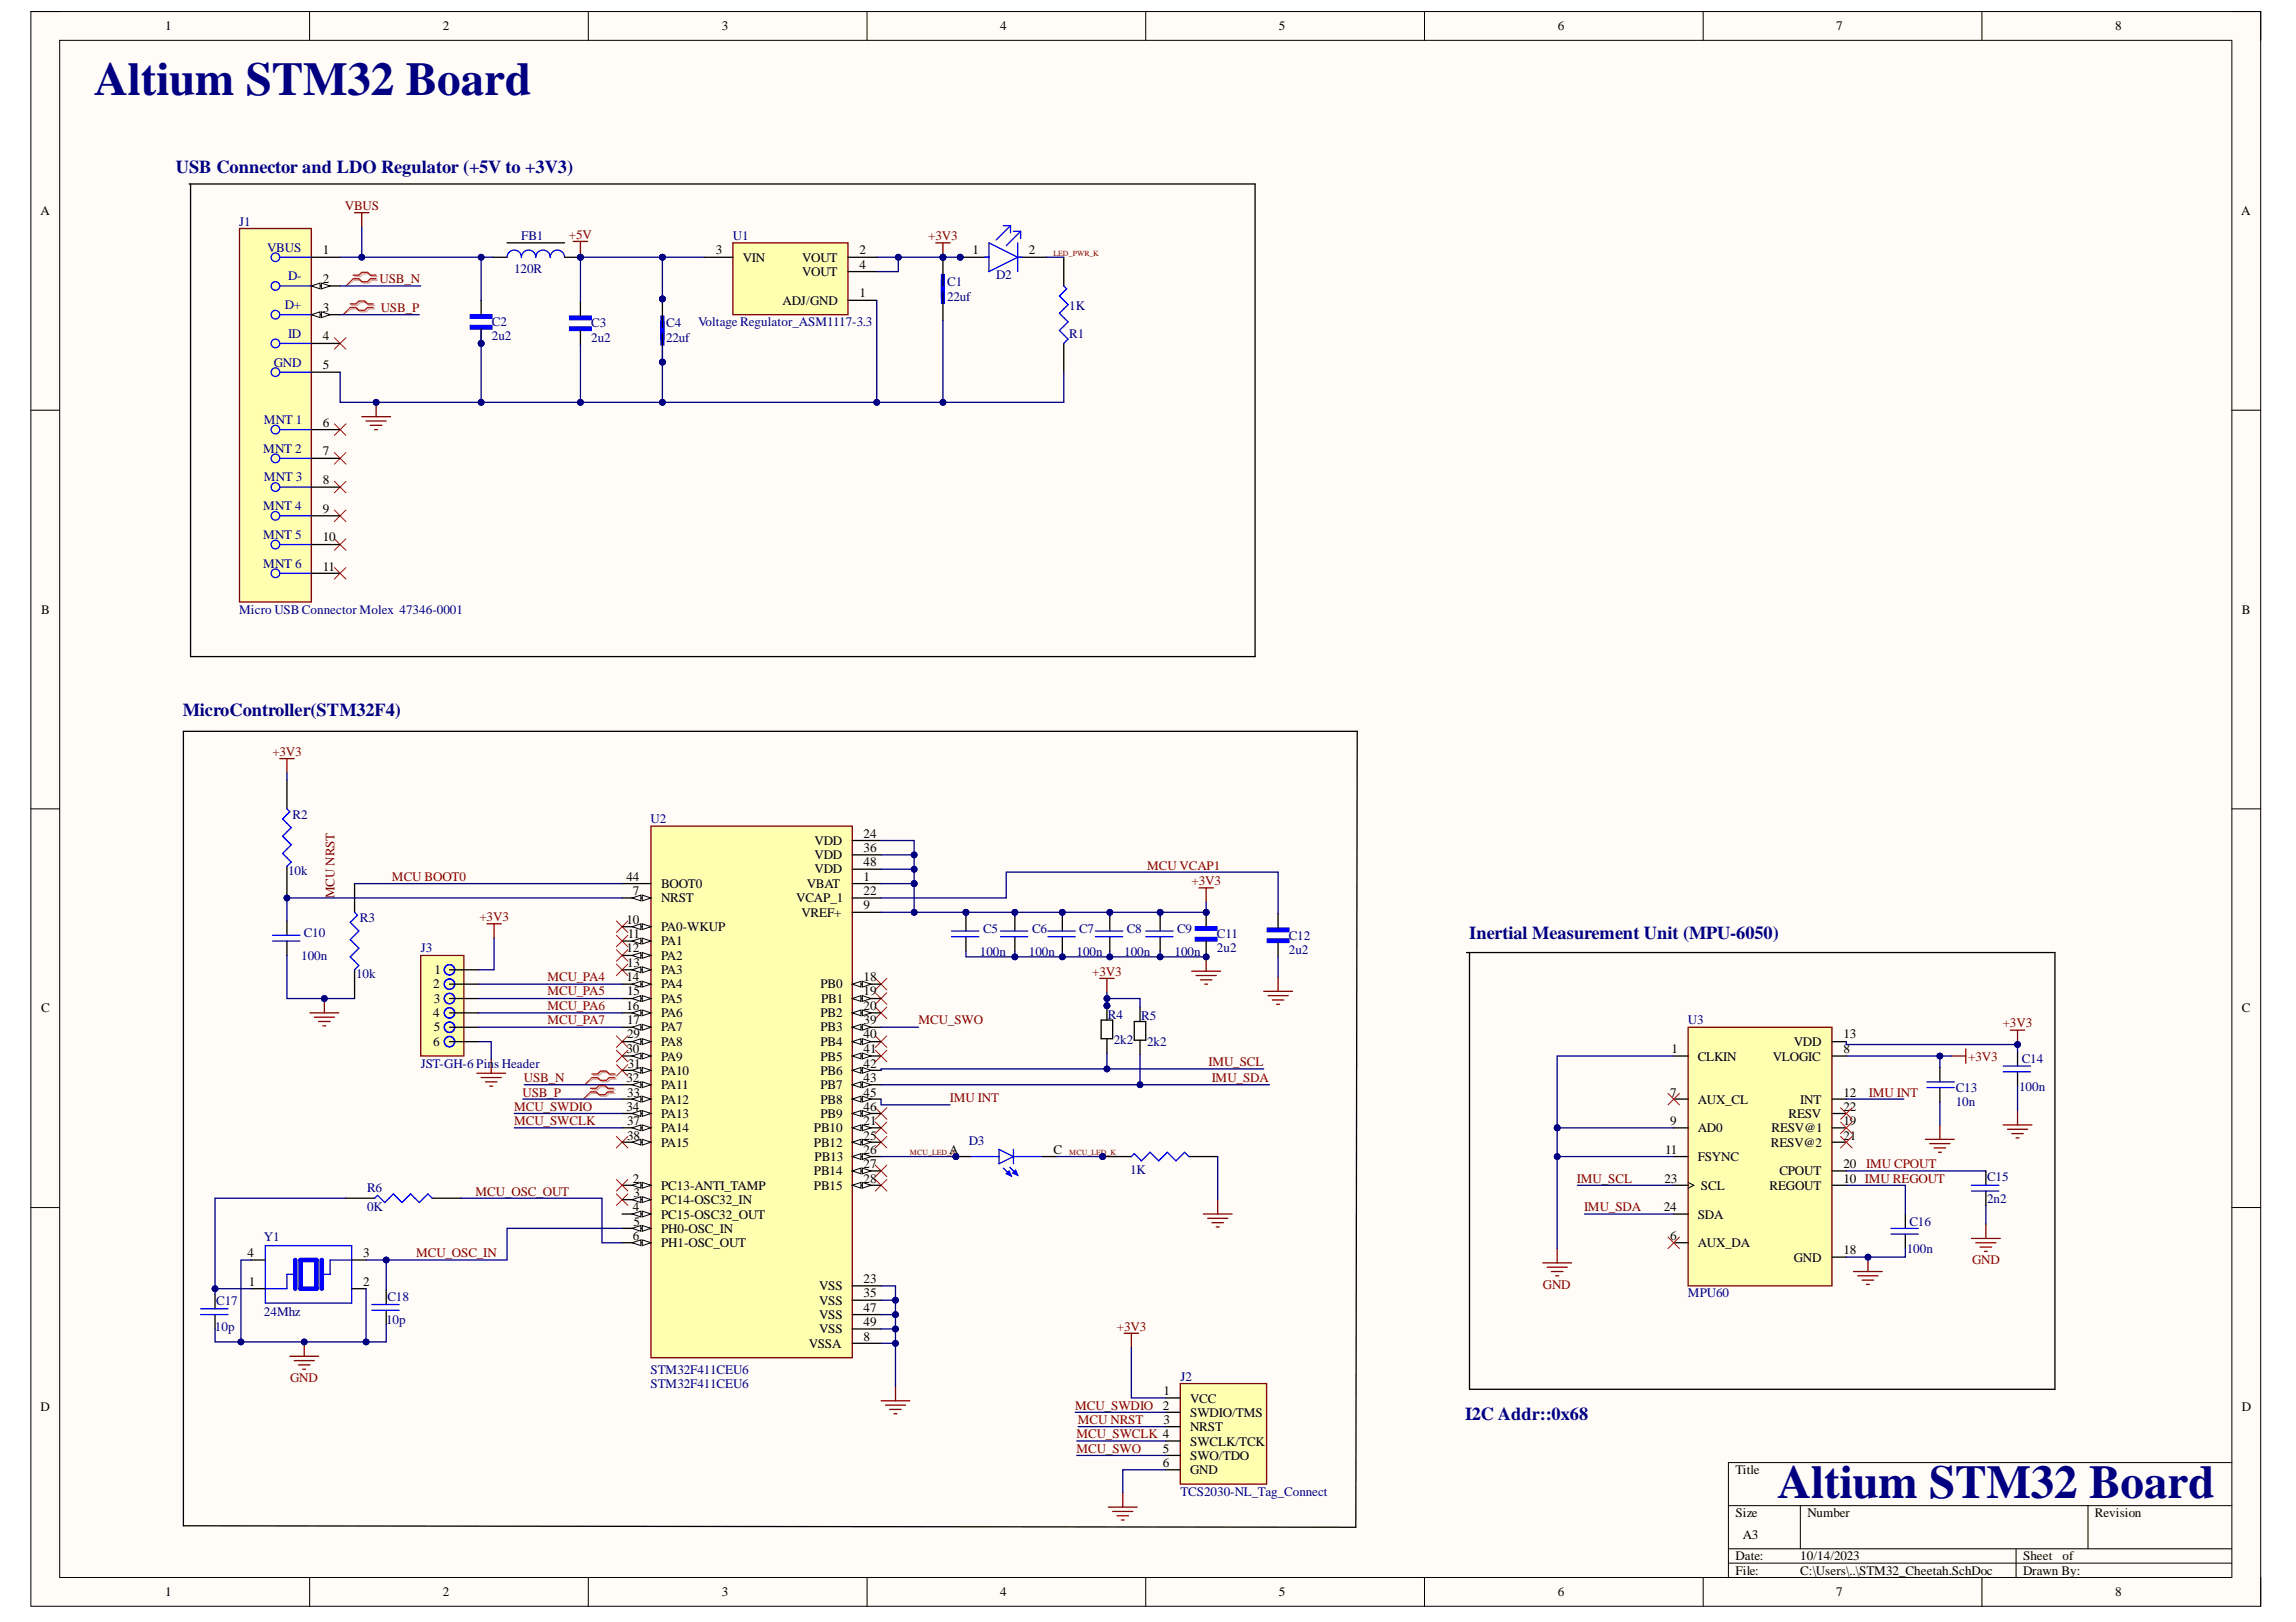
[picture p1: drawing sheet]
<svg xmlns="http://www.w3.org/2000/svg" width="297mm" height="210mm" viewBox="0 0 297 210" stroke-linecap="round" stroke-linejoin="round" font-family="sans-serif">
<defs><g id="words">
<g font-size="6.1" fill="#000080">
<text x="12.2" y="12.2">Altium STM32 Board</text>
<text x="229.9" y="193.9">Altium STM32 Board</text>
</g>
<g font-size="2.4" fill="#000080">
<text x="22.7" y="22.4">USB Connector and LDO Regulator (+5V to +3V3)</text>
<text x="23.7" y="92.6">MicroController(STM32F4)</text>
<text x="190.1" y="121.5">Inertial Measurement Unit (MPU-6050)</text>
<text x="189.6" y="183.8">I2C Addr::0x68</text>
</g>
<g font-size="1.7">
<text x="21.4" y="3.9">1</text>
<text x="57.3" y="3.9">2</text>
<text x="93.4" y="3.9">3</text>
<text x="129.4" y="3.9">4</text>
<text x="165.5" y="3.9">5</text>
<text x="201.6" y="3.9">6</text>
<text x="237.6" y="3.9">7</text>
<text x="273.6" y="3.9">8</text>
<text x="5.2" y="27.9">A</text>
<text x="289.9" y="27.9">A</text>
<text x="41.7" y="32.9">1</text>
<text x="92.6" y="32.9">3</text>
<text x="96.1" y="33.8">VIN</text>
<text x="103.8" y="33.8">VOUT</text>
<text x="103.8" y="35.7">VOUT</text>
<text x="111.2" y="32.9">2</text>
<text x="111.2" y="34.8">4</text>
<text x="125.8" y="32.9">1</text>
<text x="133.1" y="32.9">2</text>
<text x="41.7" y="36.6">2</text>
<text x="41.7" y="40.3">3</text>
<text x="101.2" y="39.4">ADJ/GND</text>
<text x="111.2" y="38.5">1</text>
<text x="41.7" y="44.1">4</text>
<text x="41.7" y="47.8">5</text>
<text x="41.7" y="55.2">6</text>
<text x="41.7" y="58.9">7</text>
<text x="41.7" y="62.6">8</text>
<text x="41.7" y="66.4">9</text>
<text x="41.7" y="70.1">10</text>
<text x="41.7" y="73.9">11</text>
<text x="5.3" y="79.4">B</text>
<text x="290" y="79.4">B</text>
<text x="81" y="114">44</text>
<text x="105.4" y="109.3">VDD</text>
<text x="105.4" y="111.2">VDD</text>
<text x="105.4" y="113">VDD</text>
<text x="111.7" y="108.4">24</text>
<text x="111.7" y="110.2">36</text>
<text x="111.7" y="112.1">48</text>
<text x="111.7" y="114">1</text>
<text x="81" y="119.5">10</text>
<text x="81.9" y="115.8">7</text>
<text x="85.5" y="114.9">BOOT0</text>
<text x="85.5" y="116.7">NRST</text>
<text x="103" y="116.7">VCAP_1</text>
<text x="103.7" y="118.6">VREF+</text>
<text x="104.4" y="114.9">VBAT</text>
<text x="111.7" y="115.8">22</text>
<text x="111.7" y="117.7">9</text>
<text x="81" y="123.2">12</text>
<text x="81.1" y="125.1">13</text>
<text x="81.2" y="121.4">11</text>
<text x="85.5" y="120.5">PA0-WKUP</text>
<text x="85.5" y="122.3">PA1</text>
<text x="85.5" y="124.2">PA2</text>
<text x="5.3" y="131">C</text>
<text x="56" y="127.9">2</text>
<text x="56" y="131.6">4</text>
<text x="56.1" y="129.7">3</text>
<text x="56.2" y="126">1</text>
<text x="81" y="127">14</text>
<text x="81" y="130.7">16</text>
<text x="81.1" y="128.8">15</text>
<text x="85.5" y="126">PA3</text>
<text x="85.5" y="127.9">PA4</text>
<text x="85.5" y="129.7">PA5</text>
<text x="85.5" y="131.6">PA6</text>
<text x="106.1" y="127.9">PB0</text>
<text x="106.1" y="131.6">PB2</text>
<text x="106.2" y="129.7">PB1</text>
<text x="111.7" y="127">18</text>
<text x="111.7" y="128.8">19</text>
<text x="111.7" y="130.7">20</text>
<text x="290" y="131">C</text>
<text x="56" y="135.3">6</text>
<text x="56.1" y="133.5">5</text>
<text x="81" y="136.2">30</text>
<text x="81.1" y="132.5">17</text>
<text x="81.1" y="134.4">29</text>
<text x="85.5" y="133.5">PA7</text>
<text x="85.5" y="135.3">PA8</text>
<text x="85.5" y="137.3">PA9</text>
<text x="106.1" y="133.5">PB3</text>
<text x="106.1" y="135.3">PB4</text>
<text x="106.1" y="137.3">PB5</text>
<text x="111.7" y="132.5">39</text>
<text x="111.7" y="134.4">40</text>
<text x="111.7" y="136.2">41</text>
<text x="216.3" y="136.2">1</text>
<text x="219.6" y="137.3">CLKIN</text>
<text x="229.4" y="137.3">VLOGIC</text>
<text x="232.1" y="135.3">VDD</text>
<text x="238.5" y="134.4">13</text>
<text x="238.5" y="136.2">8</text>
<text x="81" y="140">32</text>
<text x="81" y="143.8">34</text>
<text x="81.1" y="141.9">33</text>
<text x="81.2" y="138.2">31</text>
<text x="85.5" y="139.1">PA10</text>
<text x="85.5" y="141">PA11</text>
<text x="85.5" y="142.8">PA12</text>
<text x="106.1" y="139.1">PB6</text>
<text x="106.1" y="141">PB7</text>
<text x="106.1" y="142.8">PB8</text>
<text x="111.7" y="138.2">42</text>
<text x="111.7" y="140">43</text>
<text x="111.7" y="141.9">45</text>
<text x="111.7" y="143.8">46</text>
<text x="216.1" y="141.9">7</text>
<text x="219.6" y="142.8">AUX_CL</text>
<text x="232.9" y="142.8">INT</text>
<text x="238.5" y="141.9">12</text>
<text x="238.5" y="143.8">22</text>
<text x="81.1" y="145.6">37</text>
<text x="81.1" y="147.5">38</text>
<text x="85.5" y="144.7">PA13</text>
<text x="85.5" y="146.5">PA14</text>
<text x="85.5" y="148.4">PA15</text>
<text x="105.3" y="146.5">PB10</text>
<text x="105.3" y="148.4">PB12</text>
<text x="106.1" y="144.7">PB9</text>
<text x="111.7" y="145.6">21</text>
<text x="111.7" y="147.5">25</text>
<text x="111.7" y="149.3">26</text>
<text x="122.8" y="149.3">A</text>
<text x="136.3" y="149.3">C</text>
<text x="215.4" y="149.3">11</text>
<text x="216.1" y="145.6">9</text>
<text x="219.6" y="146.5">AD0</text>
<text x="229.1" y="148.4">RESV@2</text>
<text x="229.2" y="146.5">RESV@1</text>
<text x="231.4" y="144.7">RESV</text>
<text x="238.5" y="145.6">19</text>
<text x="238.5" y="147.5">21</text>
<text x="81.9" y="153">2</text>
<text x="82" y="154.9">3</text>
<text x="85.5" y="154">PC13-ANTI_TAMP</text>
<text x="85.5" y="155.8">PC14-OSC32_IN</text>
<text x="105.3" y="152.1">PB14</text>
<text x="105.3" y="154">PB15</text>
<text x="105.4" y="150.3">PB13</text>
<text x="111.7" y="151.2">27</text>
<text x="111.7" y="153">28</text>
<text x="215.3" y="153">23</text>
<text x="219.6" y="150.3">FSYNC</text>
<text x="220.1" y="154">SCL</text>
<text x="228.9" y="154">REGOUT</text>
<text x="230.2" y="152.1">CPOUT</text>
<text x="238.5" y="151.2">20</text>
<text x="238.5" y="153">10 IMU REGOUT</text>
<text x="81.9" y="156.8">4</text>
<text x="81.9" y="160.5">6</text>
<text x="82" y="158.6">5</text>
<text x="85.5" y="157.7">PC15-OSC32_OUT</text>
<text x="85.5" y="159.5">PH0-OSC_IN</text>
<text x="85.5" y="161.4">PH1-OSC_OUT</text>
<text x="215.2" y="156.8">24</text>
<text x="216.1" y="160.5">6</text>
<text x="219.6" y="157.7">SDA</text>
<text x="219.6" y="161.4">AUX_DA</text>
<text x="32" y="162.7">4</text>
<text x="32.2" y="166.4">1</text>
<text x="47" y="162.7">3</text>
<text x="47" y="166.4">2</text>
<text x="106" y="167">VSS</text>
<text x="111.7" y="166">23</text>
<text x="111.7" y="167.9">35</text>
<text x="232.1" y="163.3">GND</text>
<text x="238.5" y="162.3">18</text>
<text x="106" y="168.8">VSS</text>
<text x="106" y="170.7">VSS</text>
<text x="106" y="172.5">VSS</text>
<text x="111.7" y="169.8">47</text>
<text x="111.7" y="171.6">49</text>
<text x="111.7" y="173.5">8</text>
<text x="104.6" y="174.4">VSSA</text>
<text x="5.2" y="182.6">D</text>
<text x="150.4" y="182.4">2</text>
<text x="150.5" y="180.6">1</text>
<text x="150.5" y="184.3">3</text>
<text x="154" y="181.5">VCC</text>
<text x="154" y="183.4">SWDIO/TMS</text>
<text x="154" y="185.2">NRST</text>
<text x="290" y="182.6">D</text>
<text x="150.4" y="188">5</text>
<text x="150.4" y="189.9">6</text>
<text x="154" y="187.1">SWCLK/TCK</text>
<text x="154" y="188.9">SWO/TDO</text>
<text x="154" y="190.8">GND</text>
<text x="224.5" y="190.8">Title</text>
<text x="224.5" y="196.4">Size</text>
<text x="233.8" y="196.4">Number</text>
<text x="271" y="196.4">Revision</text>
<text x="224.5" y="201.9">Date:</text>
<text x="224.5" y="203.8">File:</text>
<text x="225.5" y="199.1">A3</text>
<text x="232.9" y="201.9">10/14/2023</text>
<text x="232.9" y="203.8">C:\Users\..\STM32_Cheetah.SchDoc</text>
<text x="261.7" y="201.9">Sheet</text>
<text x="261.7" y="203.8">Drawn By:</text>
<text x="266.8" y="201.9">of</text>
<text x="21.4" y="206.6">1</text>
<text x="57.3" y="206.6">2</text>
<text x="93.4" y="206.6">3</text>
<text x="129.4" y="206.6">4</text>
<text x="165.5" y="206.6">5</text>
<text x="201.6" y="206.6">6</text>
<text x="237.6" y="206.6">7</text>
<text x="273.6" y="206.6">8</text>
</g>
<g font-size="1.7" fill="#000080">
<text x="30.9" y="29.2">J1</text>
<text x="34.6" y="32.6">VBUS</text>
<text x="66.5" y="35.4">120R</text>
<text x="67.4" y="31.1">FB1</text>
<text x="94.8" y="31.1">U1</text>
<text x="36.8" y="40">D+</text>
<text x="37.3" y="36.3">D-</text>
<text x="122.5" y="37">C1</text>
<text x="122.5" y="38.9">22uf</text>
<text x="128.9" y="36">D2</text>
<text x="138.3" y="40.2">1K</text>
<text x="35.4" y="47.4">GND</text>
<text x="37.3" y="43.7">ID</text>
<text x="63.6" y="42.2">C2</text>
<text x="63.6" y="44.1">2u2</text>
<text x="76.5" y="42.4">C3</text>
<text x="76.5" y="44.2">2u2</text>
<text x="86.2" y="42.4">C4</text>
<text x="86.2" y="44.2">22uf</text>
<text x="90.3" y="42.2">Voltage Regulator_ASM1117-3.3</text>
<text x="138.3" y="43.7">R1</text>
<text x="34.1" y="58.6">MNT 2</text>
<text x="34.1" y="54.9">MNT 1</text>
<text x="34.1" y="62.3">MNT 3</text>
<text x="34.1" y="66">MNT 4</text>
<text x="34.1" y="69.7">MNT 5</text>
<text x="34.1" y="73.4">MNT 6</text>
<text x="30.9" y="79.4">Micro USB Connector Molex 47346-0001</text>
<text x="37.9" y="106">R2</text>
<text x="84.2" y="106.5">U2</text>
<text x="37.3" y="113.2">10k</text>
<text x="46.6" y="119.4">R3</text>
<text x="39" y="124.2">100n</text>
<text x="39.3" y="121.2">C10</text>
<text x="54.4" y="123.2">J3</text>
<text x="126.8" y="123.7">100n</text>
<text x="127.2" y="120.7">C5</text>
<text x="133.1" y="123.7">100n</text>
<text x="133.5" y="120.7">C6</text>
<text x="139.3" y="123.7">100n</text>
<text x="139.6" y="120.7">C7</text>
<text x="145.4" y="123.7">100n</text>
<text x="145.8" y="120.7">C8</text>
<text x="151.9" y="123.7">100n</text>
<text x="152.3" y="120.7">C9</text>
<text x="157.4" y="121.4">C11</text>
<text x="157.4" y="123.2">2u2</text>
<text x="166.7" y="121.6">C12</text>
<text x="166.7" y="123.5">2u2</text>
<text x="46.1" y="126.6">10k</text>
<text x="143.3" y="131.9">R4</text>
<text x="144.1" y="135.2">2k2</text>
<text x="147.6" y="132">R5</text>
<text x="148.4" y="135.3">2k2</text>
<text x="218.4" y="132.5">U3</text>
<text x="261.6" y="137.6">C14</text>
<text x="54.4" y="138.2">JST-GH-6 Pins Header</text>
<text x="253" y="141.3">C13</text>
<text x="253" y="143.2">10n</text>
<text x="261.2" y="141.1">100n</text>
<text x="125.3" y="148.2">D3</text>
<text x="47.5" y="154.3">R6</text>
<text x="146.2" y="151.9">1K</text>
<text x="257.1" y="152.8">C15</text>
<text x="257.1" y="155.7">2n2</text>
<text x="34.1" y="160.6">Y1</text>
<text x="47.5" y="156.8">0K</text>
<text x="247" y="158.6">C16</text>
<text x="218.4" y="167.9">MPU60</text>
<text x="246.7" y="162.2">100n</text>
<text x="27.8" y="172.2">10p</text>
<text x="28" y="168.8">C17</text>
<text x="34.1" y="170.4">24Mhz</text>
<text x="49.9" y="171.3">10p</text>
<text x="50.1" y="168.4">C18</text>
<text x="84.2" y="177.8">STM32F411CEU6</text>
<text x="84.2" y="179.6">STM32F411CEU6</text>
<text x="152.7" y="178.7">J2</text>
<text x="152.7" y="193.6">TCS2030-NL_Tag_Connect</text>
</g>
<g font-size="1.7" fill="#800000">
<text x="44.6" y="27.2">VBUS</text>
<text x="73.6" y="30.9">+5V</text>
<text x="120.1" y="31.1">+3V3</text>
<text x="49.1" y="36.6">USB_N</text>
<text x="49.3" y="40.3">USB_P</text>
<text x="35.2" y="97.8">+3V3</text>
<text x="50.7" y="114">MCU BOOT0</text>
<text x="148.4" y="112.5">MCU VCAP1</text>
<text x="43.3" y="116.2" transform="rotate(-90 43.3 116.2)">MCU NRST</text>
<text x="62" y="119.2">+3V3</text>
<text x="154.1" y="114.6">+3V3</text>
<text x="70.8" y="127">MCU_PA4</text>
<text x="70.8" y="128.8">MCU_PA5</text>
<text x="70.8" y="130.7">MCU_PA6</text>
<text x="141.3" y="126.3">+3V3</text>
<text x="70.8" y="132.5">MCU_PA7</text>
<text x="118.8" y="132.5">MCU_SWO</text>
<text x="156.3" y="137.9">IMU_SCL</text>
<text x="254.6" y="137.3">+3V3</text>
<text x="259.1" y="133">+3V3</text>
<text x="66.5" y="143.8">MCU_SWDIO</text>
<text x="67.6" y="141.9">USB_P</text>
<text x="67.8" y="140">USB_N</text>
<text x="122.9" y="142.6">IMU INT</text>
<text x="156.8" y="140">IMU_SDA</text>
<text x="241.8" y="141.9">IMU INT</text>
<text x="66.5" y="145.6">MCU_SWCLK</text>
<text x="61.5" y="154.7">MCU_OSC_OUT</text>
<text x="204" y="153">IMU_SCL</text>
<text x="241.4" y="151.2">IMU CPOUT</text>
<text x="204.9" y="156.8">IMU_SDA</text>
<text x="53.8" y="162.7">MCU_OSC_IN</text>
<text x="199.6" y="166.8">GND</text>
<text x="255.1" y="163.6">GND</text>
<text x="144.5" y="172.2">+3V3</text>
<text x="37.5" y="178.9">GND</text>
<text x="139.1" y="182.4">MCU_SWDIO</text>
<text x="139.4" y="184.3">MCU NRST</text>
<text x="139.3" y="186.1">MCU_SWCLK 4</text>
<text x="139.3" y="188">MCU_SWO</text>
</g>
<g font-size="1" fill="#800000">
<text x="136.3" y="33.1">LED_PWR_K</text>
<text x="117.7" y="149.4">MCU_LED_A</text>
<text x="138.3" y="149.4">MCU_LED_K</text>
</g>
</g></defs>
<path d="M4 1.5h288.5v206.4h-288.5z" fill-rule="evenodd" fill="#fffcf8"/>
<path d="M4 1.5h288.5v206.4h-288.5z" fill="none" stroke="#000" stroke-width=".13"/>
<path d="M7.7 5.2h281v198.9h-281z" fill-rule="evenodd" fill="#fffcf8"/>
<g fill="none" stroke="#000" stroke-width=".13">
<path d="M4 1.5h3.7M7.7 5.2h281v198.9h-281zM40.1 1.5v3.7M76.1 1.5v3.7M112.2 1.5v3.7M148.2 1.5v3.7M184.3 1.5v3.7M220.3 1.5v3.7M256.4 1.5v3.7M288.7 1.5h3.8v3.7M4 53.1h3.7M288.7 53.1h3.8"/>
<path d="M4 104.7h3.7M288.7 104.7h3.8M4 156.3h3.7M288.7 156.3h3.8M223.6 194.8h65.1M232.9 194.8v5.6M270.1 194.8v5.6M288.7 189.3h-65.1v14.8M40.1 204.1v3.8M76.1 204.1v3.8M112.2 204.1v3.8M148.2 204.1v3.8"/>
<path d="M184.3 204.1v3.8M220.3 204.1v3.8M223.6 200.4h65.1M223.6 202.3h65.1M256.4 204.1v3.8M260.8 200.4v3.7M292.5 204.1v3.8"/>
</g>
<path d="M155.1 114.9h1.9M156 114.9v1.9M40.1 131.1h3.7M40.7 131.6h2.6M41.2 132.2h1.5M41.8 132.8h.3M42 129.2v1.9M115.8 179.4v1.9M114 181.3h3.7M114.6 181.8h2.5M115.1 182.4h1.5M115.7 183h.3" fill="none" stroke="#800000" stroke-width=".17"/>
<circle cx="42" cy="129.2" r=".37" fill="#000080"/>
<circle cx="42" cy="129.2" r=".37" fill="none" stroke="#000080" stroke-width=".13"/>
<path d="M46.8 53.9h3.7M47.4 54.5h2.6M47.9 55h1.5M48.5 55.6h.3M48.7 52.1v1.8M36.2 98.2h1.9M37.1 98.2v1.8M163.5 128.3h3.7M164.1 128.8h2.6M164.6 129.4h1.5M165.2 130h.3M165.4 126.4v1.9" fill="none" stroke="#800000" stroke-width=".17"/>
<path d="M43.3 54.9l1.5 1.4M43.3 58.6l1.5 1.5M44.8 54.9l-1.5 1.4M44.8 58.6l-1.5 1.5M43.3 62.3l1.5 1.5M43.3 66l1.5 1.5M43.3 69.7l1.5 1.5M43.3 73.4l1.5 1.5M44.8 62.3l-1.5 1.5M44.8 66l-1.5 1.5M44.8 69.7l-1.5 1.5M44.8 73.4l-1.5 1.5" fill="none" stroke="#f00" stroke-width=".13"/>
<circle cx="48.7" cy="52.1" r=".37" fill="#000080"/>
<circle cx="48.7" cy="52.1" r=".37" fill="none" stroke="#000080" stroke-width=".13"/>
<path d="M45.9 27.5h1.8M46.8 27.5v1.9M74.2 31.2h1.8M75.1 31.2v1.9M121.1 31.4h1.8M122 31.4v1.9" fill="none" stroke="#800000" stroke-width=".17"/>
<path d="M45.7 36.1l-.9 .9M43.3 43.7l1.5 1.5M44.8 43.7l-1.5 1.5" fill="none" stroke="#f00" stroke-width=".13"/>
<path d="M45.9 35.8h.7l.4-.4h.7l.4 .4h.7M45.9 36.3h.7l.4 .3h.7l.4-.3h.7" fill="none" stroke="#d0a19e" stroke-width=".17"/>
<path d="M45.9 36.3l-1.1 .7" fill="none" stroke="#d0a19e" stroke-width=".13"/>
<path d="M45.7 35.6h.7l.4-.4h.7l.4 .4h.8M45.7 36.1h.7l.4 .4h.7l.4-.4h.8" fill="none" stroke="#f00" stroke-width=".17"/>
<circle cx="122" cy="33.3" r=".37" fill="#000080"/>
<circle cx="122" cy="33.3" r=".37" fill="none" stroke="#000080" stroke-width=".13"/>
<g fill="none" stroke="#800000" stroke-width=".17">
<path d="M63 119.6h1.9M63.9 119.6v1.8M61.7 138.9h3.7M62.2 139.4h2.7M63.6 137v1.9M142.3 126.6h1.8M143.2 126.6v1.9M62.8 140h1.5M63.4 140.6h.3M155.7 157.1h3.7M156.2 157.7h2.6M156.8 158.2h1.5"/>
<path d="M157.3 158.8h.4M157.5 155.2v1.9"/>
</g>
<g fill="none" stroke="#f00" stroke-width=".13">
<path d="M79.7 119.2l1.5 1.5M81.2 119.2l-1.5 1.5M76.6 139.4l-1 1M79.7 121l1.5 1.5M79.7 122.9l1.5 1.5M79.7 124.8l1.5 1.4M79.7 134.1l1.5 1.4M79.7 135.9l1.5 1.5M79.7 137.8l1.5 1.5M81.2 121l-1.5 1.5M81.2 122.9l-1.5 1.5M81.2 124.8l-1.5 1.4"/>
<path d="M81.2 134.1l-1.5 1.4M81.2 135.9l-1.5 1.5M81.2 137.8l-1.5 1.5M113.2 126.6l1.5 1.5M113.2 128.5l1.5 1.5M113.2 130.3l1.5 1.5M113.2 134.1l1.5 1.4M113.2 135.9l1.5 1.5M114.7 126.6l-1.5 1.5M114.7 128.5l-1.5 1.5M114.7 130.3l-1.5 1.5M114.7 134.1l-1.5 1.4"/>
<path d="M114.7 135.9l-1.5 1.5M76.4 141.3l-.9 .9M79.7 147.1l1.5 1.5M79.7 154.5l1.5 1.5M81.2 147.1l-1.5 1.5M81.2 154.5l-1.5 1.5M113.2 143.4l1.5 1.4M113.2 145.2l1.5 1.5M113.2 147.1l1.5 1.5M113.2 150.8l1.5 1.5M113.2 152.6l1.5 1.5M114.7 143.4l-1.5 1.4"/>
<path d="M114.7 145.2l-1.5 1.5M114.7 147.1l-1.5 1.5M114.7 150.8l-1.5 1.5M114.7 152.6l-1.5 1.5"/>
</g>
<g fill="none" stroke="#000" stroke-width=".17">
<path d="M24.5 23.8h137.9v61.2h-137.7v-61.2M23.7 94.6h151.9l-.2 103-151.7-.1v-102.9M125 118.6v1.9M131.3 118.6v1.9M137.4 118.6v1.9M143.6 118.6v1.9M150.1 118.6v1.9M125 121.2v1.9M131.3 121.2v1.9M137.4 121.2v1.9M143.6 121.2v1.9M150.1 121.2v1.9"/>
<path d="M189.7 123.3h76.2v56.5h-75.8v-56.5"/>
</g>
<path d="M76.8 139.2h.7l.4-.4h.7l.4 .4h.7M76.8 139.6h.7l.4 .4h.7l.4-.4h.7M76.6 141h.7l.4-.3h.7l.4 .3h.8M76.6 141.5h.7l.4 .4h.7l.4-.4h.8" fill="none" stroke="#d0a19e" stroke-width=".17"/>
<path d="M76.8 139.6l-1.2 .8M76.6 141.5l-1.1 .7" fill="none" stroke="#d0a19e" stroke-width=".13"/>
<path d="M76.6 139h.7l.4-.4h.7l.4 .4h.8M76.6 139.4h.7l.4 .4h.7l.4-.4h.8M76.4 140.8h.7l.4-.3h.8l.3 .3h.8M76.4 141.3h.7l.4 .4h.8l.3-.4h.8" fill="none" stroke="#f00" stroke-width=".17"/>
<path d="M123.1 121.2h3.5M123.1 120.5h3.5M129.4 121.2h3.6M129.4 120.5h3.6M135.6 121.2h3.5M135.6 120.5h3.5M141.7 121.2h3.6M141.7 120.5h3.6M148.2 121.2h3.6M148.2 120.5h3.6" fill="none" stroke="#00f" stroke-width=".17"/>
<circle cx="156" cy="118.1" r=".37" fill="#000080"/>
<circle cx="156" cy="118.1" r=".37" fill="none" stroke="#000080" stroke-width=".13"/>
<path d="M154.6 121.3h2.8v.5h-2.8z" fill-rule="evenodd" fill="#00f"/>
<path d="M154.6 121.3h2.8v.5h-2.8z" fill="none" stroke="#00f" stroke-width=".17"/>
<path d="M154.6 119.9h2.8v.5h-2.8z" fill-rule="evenodd" fill="#00f"/>
<path d="M154.6 119.9h2.8v.5h-2.8z" fill="none" stroke="#00f" stroke-width=".17"/>
<path d="M156 118.1v1.8M156 121.8v1.8" fill="none" stroke="#000" stroke-width=".17"/>
<circle cx="156" cy="118.1" r=".37" fill="#000080"/>
<circle cx="156" cy="118.1" r=".37" fill="none" stroke="#000080" stroke-width=".13"/>
<path d="M164 121.5h2.8v.5h-2.8z" fill-rule="evenodd" fill="#00f"/>
<path d="M164 121.5h2.8v.5h-2.8z" fill="none" stroke="#00f" stroke-width=".17"/>
<path d="M164 120.1h2.8v.5h-2.8z" fill-rule="evenodd" fill="#00f"/>
<path d="M37.1 104.7l.4 .4-.9 .9 1.1 1.1-1.1 1.1 1.1 1.1-1.1 1.1 1.1 1.2-.6 .5M45.9 118.1l.3 .3-.9 1 1.1 1.1-1.1 1.1 1.1 1.1-1.1 1.1 1.1 1.1-.5 .6M35.3 121.8h3.5M35.3 121h3.5M164 120.1h2.8v.5h-2.8z" fill="none" stroke="#00f" stroke-width=".17"/>
<path d="M37.1 101v3.7M37.1 112.1v3.7M37.1 119.2v1.8M45.9 114.3v3.8M165.4 118.3v1.8M37.1 121.8v1.8M45.9 125.5v3.7M165.4 122v1.8" fill="none" stroke="#000" stroke-width=".17"/>
<path d="M154.2 125.7h3.7M154.7 126.2h2.6M155.3 126.8h1.5M155.9 127.4h.3M156 123.8v1.9" fill="none" stroke="#800000" stroke-width=".17"/>
<circle cx="156" cy="123.8" r=".37" fill="#000080"/>
<circle cx="156" cy="123.8" r=".37" fill="none" stroke="#000080" stroke-width=".13"/>
<path d="M27.8 167.5v1.9M27.8 170.1v1.9M50 167v1.8M50 169.6v1.8" fill="none" stroke="#000" stroke-width=".17"/>
<path d="M26 170.1h3.5M26 169.4h3.5M48.1 169.6h3.5M48.1 168.8h3.5" fill="none" stroke="#00f" stroke-width=".17"/>
<path d="M218.4 132.9h18.6v33.5h-18.6z" fill-rule="evenodd" fill="#ffffb0"/>
<path d="M218.4 132.9h18.6v33.5h-18.6zM239.8 164.6h3.7M240.4 165.1h2.6M240.9 165.7h1.5M241.5 166.2h.3M241.7 162.7v1.9" fill="none" stroke="#800000" stroke-width=".17"/>
<g fill="none" stroke="#000" stroke-width=".17">
<path d="M216.5 136.7h1.9M237 136.7h1.9M237 134.8h1.9M216.5 142.2h1.9M216.5 146h1.9M216.5 149.7h1.9M216.5 153.4h1.9M216.5 157.1h1.9M237 142.2h1.9M237 146h1.9M237 153.4h1.9M237 144.1h1.9"/>
<path d="M237 147.8h1.9M237 151.5h1.9M216.5 160.8h1.9M237 162.7h1.9"/>
</g>
<path d="M218.4 153l.7 .4-.7 .4" fill="none" stroke="#000" stroke-width=".13"/>
<circle cx="241.7" cy="162.7" r=".37" fill="#000080"/>
<circle cx="241.7" cy="162.7" r=".37" fill="none" stroke="#000080" stroke-width=".13"/>
<path d="M260.1 133.3h1.8M261 133.3v1.9" fill="none" stroke="#800000" stroke-width=".17"/>
<circle cx="261" cy="135.2" r=".37" fill="#000080"/>
<circle cx="261" cy="135.2" r=".37" fill="none" stroke="#000080" stroke-width=".13"/>
<path d="M251 138.1v1.9M261 136.1v1.9M261 138.7v1.9M246.5 157.1v1.9M246.5 159.7v1.9M251 140.7v1.9M256.9 151.5v1.9M256.9 154.1v1.9" fill="none" stroke="#000" stroke-width=".17"/>
<path d="M259.2 138.7h3.5M259.2 138h3.5M244.6 159.7h3.6M244.6 159h3.6M249.3 140h3.5M249.3 140.7h3.5M255.1 154.1h3.5M255.1 153.4h3.5" fill="none" stroke="#00f" stroke-width=".17"/>
<g fill="none" stroke="#800000" stroke-width=".17">
<path d="M252.5 136.7h1.8M254.3 135.7v1.9M256.9 158.4v1.9M259.2 145.6h3.7M259.7 146.1h2.6M260.3 146.7h1.5M260.8 147.3h.4M261 143.7v1.9M199.6 163.4h3.7M200.2 164h2.6M200.7 164.6h1.5M201.3 165.1h.3"/>
<path d="M201.5 161.6v1.8M255.1 160.3h3.7M255.6 160.8h2.6M256.2 161.4h1.5M256.7 161.9h.4"/>
</g>
<path d="M215.8 141.5l1.5 1.5M217.3 141.5l-1.5 1.5M238.1 143.4l1.5 1.4M238.1 145.2l1.5 1.5M238.1 147.1l1.5 1.5M239.6 143.4l-1.5 1.4M239.6 145.2l-1.5 1.5M239.6 147.1l-1.5 1.5M215.8 160.1l1.5 1.5M217.3 160.1l-1.5 1.5" fill="none" stroke="#f00" stroke-width=".13"/>
<path d="M94.8 31.4h14.9v9.3h-14.9z" fill-rule="evenodd" fill="#ffffb0"/>
<path d="M94.8 31.4h14.9v9.3h-14.9z" fill="none" stroke="#800000" stroke-width=".17"/>
<path d="M63.7 33.3h1.9M65.6 31.4h7.4M73 33.3h1.9M91.1 33.3h3.7M109.7 33.3h3.7M109.7 35.1h3.7M109.7 38.9h3.7" fill="none" stroke="#000" stroke-width=".17"/>
<path d="M65.6 33.3a.93 .93 0 0 1 .9-.9 .93 .93 0 0 1 1 .9 .93 .93 0 0 1 .9-.9 .93 .93 0 0 1 .9 .9 .93 .93 0 0 1 .9-.9 .93 .93 0 0 1 1 .9 .93 .93 0 0 1 .9-.9 .93 .93 0 0 1 .9 .9" fill="none" stroke="#00f" stroke-width=".17"/>
<circle cx="62.2" cy="44.4" r=".37" fill="#000080"/>
<circle cx="62.2" cy="44.4" r=".37" fill="none" stroke="#000080" stroke-width=".13"/>
<path d="M60.9 42.1h2.7v.5h-2.7z" fill-rule="evenodd" fill="#00f"/>
<path d="M60.9 42.1h2.7v.5h-2.7z" fill="none" stroke="#00f" stroke-width=".17"/>
<path d="M60.9 40.7h2.7v.5h-2.7z" fill-rule="evenodd" fill="#00f"/>
<path d="M60.9 40.7h2.7v.5h-2.7z" fill="none" stroke="#00f" stroke-width=".17"/>
<path d="M62.2 42.6v1.8" fill="none" stroke="#000" stroke-width=".17"/>
<circle cx="62.2" cy="44.4" r=".37" fill="#000080"/>
<circle cx="62.2" cy="44.4" r=".37" fill="none" stroke="#000080" stroke-width=".13"/>
<path d="M62.2 38.9v1.8" fill="none" stroke="#000" stroke-width=".17"/>
<path d="M73.7 42.3h2.8v.5h-2.8z" fill-rule="evenodd" fill="#00f"/>
<path d="M73.7 42.3h2.8v.5h-2.8z" fill="none" stroke="#00f" stroke-width=".17"/>
<path d="M73.7 40.9h2.8v.5h-2.8z" fill-rule="evenodd" fill="#00f"/>
<path d="M73.7 40.9h2.8v.5h-2.8z" fill="none" stroke="#00f" stroke-width=".17"/>
<path d="M75.1 39.1v1.8M75.1 42.8v1.8" fill="none" stroke="#000" stroke-width=".17"/>
<path d="M45.5 39.5h.7l.4-.4h.8l.3 .4h.8M45.5 40h.7l.4 .4h.8l.3-.4h.8" fill="none" stroke="#d0a19e" stroke-width=".17"/>
<path d="M45.5 40l-1.1 .7" fill="none" stroke="#d0a19e" stroke-width=".13"/>
<path d="M45.3 39.3h.8l.3-.3h.8l.3 .3h.8M45.3 39.8h.8l.3 .4h.8l.3-.4h.8" fill="none" stroke="#f00" stroke-width=".17"/>
<path d="M45.3 39.8l-.9 .9" fill="none" stroke="#f00" stroke-width=".13"/>
<circle cx="85.7" cy="46.9" r=".37" fill="#000080"/>
<circle cx="85.7" cy="46.9" r=".37" fill="none" stroke="#000080" stroke-width=".13"/>
<circle cx="85.7" cy="38.7" r=".37" fill="#000080"/>
<circle cx="85.7" cy="38.7" r=".37" fill="none" stroke="#000080" stroke-width=".13"/>
<path d="M85.7 40.9v3.7" fill="none" stroke="#00f" stroke-width=".37"/>
<path d="M85.5 41.7h.4v2.9h-.4zM85.5 40.9h.4v3h-.4z" fill="none" stroke="#00f" stroke-width=".17"/>
<path d="M85.7 43.1v3.8" fill="none" stroke="#000" stroke-width=".17"/>
<circle cx="85.7" cy="46.9" r=".37" fill="#000080"/>
<circle cx="85.7" cy="46.9" r=".37" fill="none" stroke="#000080" stroke-width=".13"/>
<path d="M85.7 38.7v3.7" fill="none" stroke="#000" stroke-width=".17"/>
<circle cx="85.7" cy="38.7" r=".37" fill="#000080"/>
<circle cx="85.7" cy="38.7" r=".37" fill="none" stroke="#000080" stroke-width=".13"/>
<circle cx="122" cy="33.3" r=".37" fill="#000080"/>
<circle cx="122" cy="33.3" r=".37" fill="none" stroke="#000080" stroke-width=".13"/>
<path d="M122 35.5v3.7" fill="none" stroke="#00f" stroke-width=".37"/>
<path d="M121.8 36.3h.4v2.9h-.4zM121.8 35.5h.4v3h-.4z" fill="none" stroke="#00f" stroke-width=".17"/>
<path d="M122 33.3v3.7M122 37.7v3.8" fill="none" stroke="#000" stroke-width=".17"/>
<circle cx="122" cy="33.3" r=".37" fill="#000080"/>
<circle cx="122" cy="33.3" r=".37" fill="none" stroke="#000080" stroke-width=".13"/>
<circle cx="124.2" cy="33.3" r=".37" fill="#000080"/>
<circle cx="124.2" cy="33.3" r=".37" fill="none" stroke="#000080" stroke-width=".13"/>
<path d="M124.2 33.3h3.7" fill="none" stroke="#000" stroke-width=".17"/>
<circle cx="124.2" cy="33.3" r=".37" fill="#000080"/>
<circle cx="124.2" cy="33.3" r=".37" fill="none" stroke="#000080" stroke-width=".13"/>
<path d="M131.7 33.3h3.7M137.6 33.3v3.7M137.6 44.4v3.8" fill="none" stroke="#000" stroke-width=".17"/>
<path d="M127.4 33.3h.5M127.9 31.4l3.8 1.9-3.8 1.8zM129.8 29.2h.9M130.7 29.2l-1.8 1.9M130.7 29.2v.9M131.1 29.9h.9M131.7 31.4v3.7M131.7 33.3h.5M132 29.9l-1.8 1.9M132 29.9v1M137.6 37l.4 .4-.9 .9 1.1 1.1-1.1 1.1 1.1 1.2-1.1 1.1 1.1 1.1-.6 .5" fill="none" stroke="#00f" stroke-width=".17"/>
<circle cx="123.7" cy="149.7" r=".37" fill="#000080"/>
<circle cx="123.7" cy="149.7" r=".37" fill="none" stroke="#000080" stroke-width=".13"/>
<path d="M125.5 149.7h3.7M129.2 148.7l1.9 1-1.9 .9zM129.8 151.2l1 1M130.6 151.1l1.1 1M131.1 148.7v1.9M131.1 149.7h3.7" fill="none" stroke="#00f" stroke-width=".17"/>
<path d="M130.2 151.9l.3-.4 .3 .7z" fill="#00f"/>
<path d="M130.2 151.9l.3-.4 .3 .7z" fill="none" stroke="#00f" stroke-width=".17"/>
<path d="M131 151.8l.4-.4 .3 .7z" fill="#00f"/>
<path d="M131 151.8l.4-.4 .3 .7z" fill="none" stroke="#00f" stroke-width=".17"/>
<path d="M123.7 149.7h1.8M134.8 149.7h1.9" fill="none" stroke="#000" stroke-width=".17"/>
<circle cx="123.7" cy="149.7" r=".37" fill="#000080"/>
<circle cx="123.7" cy="149.7" r=".37" fill="none" stroke="#000080" stroke-width=".13"/>
<circle cx="142.6" cy="149.7" r=".37" fill="#000080"/>
<circle cx="142.6" cy="149.7" r=".37" fill="none" stroke="#000080" stroke-width=".13"/>
<path d="M142.6 149.7h3.8M153.8 149.7h3.7" fill="none" stroke="#000" stroke-width=".17"/>
<circle cx="142.6" cy="149.7" r=".37" fill="#000080"/>
<circle cx="142.6" cy="149.7" r=".37" fill="none" stroke="#000080" stroke-width=".13"/>
<path d="M146.4 149.7l.3-.4 1 .9 1.1-1.1 1.1 1.1 1.1-1.1 1.1 1.1 1.2-1.1 .5 .6" fill="none" stroke="#00f" stroke-width=".17"/>
<path d="M84.2 106.9h26.1v68.8h-26.1z" fill-rule="evenodd" fill="#ffffb0"/>
<path d="M84.2 106.9h26.1v68.8h-26.1z" fill="none" stroke="#800000" stroke-width=".17"/>
<path d="M80.5 114.3h3.7M80.5 116.2h3.7" fill="none" stroke="#000" stroke-width=".17"/>
<path d="M83.1 115.8l1.1 .4-1.1 .4z" fill="#f8fcff"/>
<path d="M83.1 115.8l1.1 .4-1.1 .4z" fill="none" stroke="#000" stroke-width=".13"/>
<path d="M81.8 116.2l1.1-.4v.8z" fill="#f8fcff"/>
<path d="M81.8 116.2l1.1-.4v.8z" fill="none" stroke="#000" stroke-width=".13"/>
<path d="M80.5 119.9h3.7" fill="none" stroke="#000" stroke-width=".17"/>
<path d="M83.1 119.6l1.1 .3-1.1 .4z" fill="#f8fcff"/>
<path d="M83.1 119.6l1.1 .3-1.1 .4z" fill="none" stroke="#000" stroke-width=".13"/>
<path d="M81.8 119.9l1.1-.3v.7z" fill="#f8fcff"/>
<path d="M81.8 119.9l1.1-.3v.7z" fill="none" stroke="#000" stroke-width=".13"/>
<path d="M80.5 121.8h3.7" fill="none" stroke="#000" stroke-width=".17"/>
<path d="M83.1 121.4l1.1 .4-1.1 .4z" fill="#f8fcff"/>
<path d="M83.1 121.4l1.1 .4-1.1 .4z" fill="none" stroke="#000" stroke-width=".13"/>
<path d="M81.8 121.8l1.1-.4v.8z" fill="#f8fcff"/>
<path d="M81.8 121.8l1.1-.4v.8z" fill="none" stroke="#000" stroke-width=".13"/>
<path d="M80.5 123.6h3.7" fill="none" stroke="#000" stroke-width=".17"/>
<path d="M83.1 123.3l1.1 .3-1.1 .4z" fill="#f8fcff"/>
<path d="M83.1 123.3l1.1 .3-1.1 .4z" fill="none" stroke="#000" stroke-width=".13"/>
<path d="M81.8 123.6l1.1-.3v.7z" fill="#f8fcff"/>
<path d="M81.8 123.6l1.1-.3v.7z" fill="none" stroke="#000" stroke-width=".13"/>
<path d="M80.5 125.5h3.7" fill="none" stroke="#000" stroke-width=".17"/>
<path d="M83.1 125.1l1.1 .4-1.1 .4z" fill="#f8fcff"/>
<path d="M83.1 125.1l1.1 .4-1.1 .4z" fill="none" stroke="#000" stroke-width=".13"/>
<path d="M81.8 125.5l1.1-.4v.8z" fill="#f8fcff"/>
<path d="M81.8 125.5l1.1-.4v.8z" fill="none" stroke="#000" stroke-width=".13"/>
<path d="M80.5 127.4h3.7" fill="none" stroke="#000" stroke-width=".17"/>
<path d="M83.1 127l1.1 .4-1.1 .3z" fill="#f8fcff"/>
<path d="M83.1 127l1.1 .4-1.1 .3z" fill="none" stroke="#000" stroke-width=".13"/>
<path d="M81.8 127.4l1.1-.4v.7z" fill="#f8fcff"/>
<path d="M81.8 127.4l1.1-.4v.7z" fill="none" stroke="#000" stroke-width=".13"/>
<path d="M80.5 129.2h3.7" fill="none" stroke="#000" stroke-width=".17"/>
<path d="M83.1 128.8l1.1 .4-1.1 .4z" fill="#f8fcff"/>
<path d="M83.1 128.8l1.1 .4-1.1 .4z" fill="none" stroke="#000" stroke-width=".13"/>
<path d="M81.8 129.2l1.1-.4v.8z" fill="#f8fcff"/>
<path d="M81.8 129.2l1.1-.4v.8z" fill="none" stroke="#000" stroke-width=".13"/>
<path d="M80.5 131.1h3.7" fill="none" stroke="#000" stroke-width=".17"/>
<path d="M83.1 130.7l1.1 .4-1.1 .3z" fill="#f8fcff"/>
<path d="M83.1 130.7l1.1 .4-1.1 .3z" fill="none" stroke="#000" stroke-width=".13"/>
<path d="M81.8 131.1l1.1-.4v.7z" fill="#f8fcff"/>
<path d="M81.8 131.1l1.1-.4v.7z" fill="none" stroke="#000" stroke-width=".13"/>
<path d="M80.5 132.9h3.7" fill="none" stroke="#000" stroke-width=".17"/>
<path d="M83.1 132.6l1.1 .3-1.1 .4z" fill="#f8fcff"/>
<path d="M83.1 132.6l1.1 .3-1.1 .4z" fill="none" stroke="#000" stroke-width=".13"/>
<path d="M81.8 132.9l1.1-.3v.7z" fill="#f8fcff"/>
<path d="M81.8 132.9l1.1-.3v.7z" fill="none" stroke="#000" stroke-width=".13"/>
<path d="M80.5 134.8h3.7" fill="none" stroke="#000" stroke-width=".17"/>
<path d="M83.1 134.4l1.1 .4-1.1 .4z" fill="#f8fcff"/>
<path d="M83.1 134.4l1.1 .4-1.1 .4z" fill="none" stroke="#000" stroke-width=".13"/>
<path d="M81.8 134.8l1.1-.4v.8z" fill="#f8fcff"/>
<path d="M81.8 134.8l1.1-.4v.8z" fill="none" stroke="#000" stroke-width=".13"/>
<path d="M80.5 136.7h3.7" fill="none" stroke="#000" stroke-width=".17"/>
<path d="M83.1 136.3l1.1 .4-1.1 .3z" fill="#f8fcff"/>
<path d="M83.1 136.3l1.1 .4-1.1 .3z" fill="none" stroke="#000" stroke-width=".13"/>
<path d="M81.8 136.7l1.1-.4v.7z" fill="#f8fcff"/>
<path d="M81.8 136.7l1.1-.4v.7z" fill="none" stroke="#000" stroke-width=".13"/>
<path d="M80.5 138.5h3.7" fill="none" stroke="#000" stroke-width=".17"/>
<path d="M83.1 138.1l1.1 .4-1.1 .4z" fill="#f8fcff"/>
<path d="M83.1 138.1l1.1 .4-1.1 .4z" fill="none" stroke="#000" stroke-width=".13"/>
<path d="M81.8 138.5l1.1-.4v.8z" fill="#f8fcff"/>
<path d="M81.8 138.5l1.1-.4v.8z" fill="none" stroke="#000" stroke-width=".13"/>
<path d="M80.5 140.4h3.7" fill="none" stroke="#000" stroke-width=".17"/>
<path d="M83.1 140l1.1 .4-1.1 .3z" fill="#f8fcff"/>
<path d="M83.1 140l1.1 .4-1.1 .3z" fill="none" stroke="#000" stroke-width=".13"/>
<path d="M81.8 140.4l1.1-.4v.7z" fill="#f8fcff"/>
<path d="M81.8 140.4l1.1-.4v.7z" fill="none" stroke="#000" stroke-width=".13"/>
<path d="M80.5 142.2h3.7" fill="none" stroke="#000" stroke-width=".17"/>
<path d="M83.1 141.9l1.1 .3-1.1 .4z" fill="#f8fcff"/>
<path d="M83.1 141.9l1.1 .3-1.1 .4z" fill="none" stroke="#000" stroke-width=".13"/>
<path d="M81.8 142.2l1.1-.3v.7z" fill="#f8fcff"/>
<path d="M81.8 142.2l1.1-.3v.7z" fill="none" stroke="#000" stroke-width=".13"/>
<path d="M80.5 144.1h3.7" fill="none" stroke="#000" stroke-width=".17"/>
<path d="M83.1 143.7l1.1 .4-1.1 .4z" fill="#f8fcff"/>
<path d="M83.1 143.7l1.1 .4-1.1 .4z" fill="none" stroke="#000" stroke-width=".13"/>
<path d="M81.8 144.1l1.1-.4v.8z" fill="#f8fcff"/>
<path d="M81.8 144.1l1.1-.4v.8z" fill="none" stroke="#000" stroke-width=".13"/>
<path d="M80.5 146h3.7" fill="none" stroke="#000" stroke-width=".17"/>
<path d="M83.1 145.6l1.1 .4-1.1 .3z" fill="#f8fcff"/>
<path d="M83.1 145.6l1.1 .4-1.1 .3z" fill="none" stroke="#000" stroke-width=".13"/>
<path d="M81.8 146l1.1-.4v.7z" fill="#f8fcff"/>
<path d="M81.8 146l1.1-.4v.7z" fill="none" stroke="#000" stroke-width=".13"/>
<path d="M80.5 147.8h3.7" fill="none" stroke="#000" stroke-width=".17"/>
<path d="M83.1 147.4l1.1 .4-1.1 .4z" fill="#f8fcff"/>
<path d="M83.1 147.4l1.1 .4-1.1 .4z" fill="none" stroke="#000" stroke-width=".13"/>
<path d="M81.8 147.8l1.1-.4v.8z" fill="#f8fcff"/>
<path d="M81.8 147.8l1.1-.4v.8z" fill="none" stroke="#000" stroke-width=".13"/>
<path d="M80.5 153.4h3.7" fill="none" stroke="#000" stroke-width=".17"/>
<path d="M83.1 153l1.1 .4-1.1 .4z" fill="#f8fcff"/>
<path d="M83.1 153l1.1 .4-1.1 .4z" fill="none" stroke="#000" stroke-width=".13"/>
<path d="M81.8 153.4l1.1-.4v.8z" fill="#f8fcff"/>
<path d="M81.8 153.4l1.1-.4v.8z" fill="none" stroke="#000" stroke-width=".13"/>
<path d="M80.5 155.2h3.7" fill="none" stroke="#000" stroke-width=".17"/>
<path d="M83.1 154.9l1.1 .3-1.1 .4z" fill="#f8fcff"/>
<path d="M83.1 154.9l1.1 .3-1.1 .4z" fill="none" stroke="#000" stroke-width=".13"/>
<path d="M81.8 155.2l1.1-.3v.7z" fill="#f8fcff"/>
<path d="M81.8 155.2l1.1-.3v.7z" fill="none" stroke="#000" stroke-width=".13"/>
<path d="M80.5 157.1h3.7" fill="none" stroke="#000" stroke-width=".17"/>
<path d="M83.1 156.7l1.1 .4-1.1 .4z" fill="#f8fcff"/>
<path d="M83.1 156.7l1.1 .4-1.1 .4z" fill="none" stroke="#000" stroke-width=".13"/>
<path d="M81.8 157.1l1.1-.4v.8z" fill="#f8fcff"/>
<path d="M81.8 157.1l1.1-.4v.8z" fill="none" stroke="#000" stroke-width=".13"/>
<path d="M80.5 159h3.7" fill="none" stroke="#000" stroke-width=".17"/>
<path d="M83.1 158.6l1.1 .4-1.1 .3z" fill="#f8fcff"/>
<path d="M83.1 158.6l1.1 .4-1.1 .3z" fill="none" stroke="#000" stroke-width=".13"/>
<path d="M81.8 159l1.1-.4v.7z" fill="#f8fcff"/>
<path d="M81.8 159l1.1-.4v.7z" fill="none" stroke="#000" stroke-width=".13"/>
<path d="M80.5 160.8h3.7" fill="none" stroke="#000" stroke-width=".17"/>
<path d="M83.1 160.5l1.1 .3-1.1 .4z" fill="#f8fcff"/>
<path d="M83.1 160.5l1.1 .3-1.1 .4z" fill="none" stroke="#000" stroke-width=".13"/>
<path d="M81.8 160.8l1.1-.3v.7z" fill="#f8fcff"/>
<path d="M81.8 160.8l1.1-.3v.7z" fill="none" stroke="#000" stroke-width=".13"/>
<path d="M110.3 108.8h3.7M110.3 110.6h3.7M110.3 112.5h3.7M110.3 114.3h3.7M110.3 116.2h3.7M110.3 118.1h3.7M110.3 127.4h3.7" fill="none" stroke="#000" stroke-width=".17"/>
<path d="M110.3 127.4l1.1-.4v.7z" fill="#f8fcff"/>
<path d="M110.3 127.4l1.1-.4v.7z" fill="none" stroke="#000" stroke-width=".13"/>
<path d="M111.6 127l1.1 .4-1.1 .3z" fill="#f8fcff"/>
<path d="M111.6 127l1.1 .4-1.1 .3z" fill="none" stroke="#000" stroke-width=".13"/>
<path d="M110.3 129.2h3.7" fill="none" stroke="#000" stroke-width=".17"/>
<path d="M110.3 129.2l1.1-.4v.8z" fill="#f8fcff"/>
<path d="M110.3 129.2l1.1-.4v.8z" fill="none" stroke="#000" stroke-width=".13"/>
<path d="M111.6 128.8l1.1 .4-1.1 .4z" fill="#f8fcff"/>
<path d="M111.6 128.8l1.1 .4-1.1 .4z" fill="none" stroke="#000" stroke-width=".13"/>
<path d="M110.3 131.1h3.7" fill="none" stroke="#000" stroke-width=".17"/>
<path d="M110.3 131.1l1.1-.4v.7z" fill="#f8fcff"/>
<path d="M110.3 131.1l1.1-.4v.7z" fill="none" stroke="#000" stroke-width=".13"/>
<path d="M111.6 130.7l1.1 .4-1.1 .3z" fill="#f8fcff"/>
<path d="M111.6 130.7l1.1 .4-1.1 .3z" fill="none" stroke="#000" stroke-width=".13"/>
<path d="M110.3 132.9h3.7" fill="none" stroke="#000" stroke-width=".17"/>
<path d="M110.3 132.9l1.1-.3v.7z" fill="#f8fcff"/>
<path d="M110.3 132.9l1.1-.3v.7z" fill="none" stroke="#000" stroke-width=".13"/>
<path d="M111.6 132.6l1.1 .3-1.1 .4z" fill="#f8fcff"/>
<path d="M111.6 132.6l1.1 .3-1.1 .4z" fill="none" stroke="#000" stroke-width=".13"/>
<path d="M110.3 134.8h3.7" fill="none" stroke="#000" stroke-width=".17"/>
<path d="M110.3 134.8l1.1-.4v.8z" fill="#f8fcff"/>
<path d="M110.3 134.8l1.1-.4v.8z" fill="none" stroke="#000" stroke-width=".13"/>
<path d="M111.6 134.4l1.1 .4-1.1 .4z" fill="#f8fcff"/>
<path d="M111.6 134.4l1.1 .4-1.1 .4z" fill="none" stroke="#000" stroke-width=".13"/>
<path d="M110.3 136.7h3.7" fill="none" stroke="#000" stroke-width=".17"/>
<path d="M110.3 136.7l1.1-.4v.7z" fill="#f8fcff"/>
<path d="M110.3 136.7l1.1-.4v.7z" fill="none" stroke="#000" stroke-width=".13"/>
<path d="M111.6 136.3l1.1 .4-1.1 .3z" fill="#f8fcff"/>
<path d="M111.6 136.3l1.1 .4-1.1 .3z" fill="none" stroke="#000" stroke-width=".13"/>
<path d="M110.3 138.5h3.7" fill="none" stroke="#000" stroke-width=".17"/>
<path d="M110.3 138.5l1.1-.4v.8z" fill="#f8fcff"/>
<path d="M110.3 138.5l1.1-.4v.8z" fill="none" stroke="#000" stroke-width=".13"/>
<path d="M111.6 138.1l1.1 .4-1.1 .4z" fill="#f8fcff"/>
<path d="M111.6 138.1l1.1 .4-1.1 .4z" fill="none" stroke="#000" stroke-width=".13"/>
<path d="M110.3 140.4h3.7" fill="none" stroke="#000" stroke-width=".17"/>
<path d="M110.3 140.4l1.1-.4v.7z" fill="#f8fcff"/>
<path d="M110.3 140.4l1.1-.4v.7z" fill="none" stroke="#000" stroke-width=".13"/>
<path d="M111.6 140l1.1 .4-1.1 .3z" fill="#f8fcff"/>
<path d="M111.6 140l1.1 .4-1.1 .3z" fill="none" stroke="#000" stroke-width=".13"/>
<path d="M110.3 142.2h3.7" fill="none" stroke="#000" stroke-width=".17"/>
<path d="M110.3 142.2l1.1-.3v.7z" fill="#f8fcff"/>
<path d="M110.3 142.2l1.1-.3v.7z" fill="none" stroke="#000" stroke-width=".13"/>
<path d="M111.6 141.9l1.1 .3-1.1 .4z" fill="#f8fcff"/>
<path d="M111.6 141.9l1.1 .3-1.1 .4z" fill="none" stroke="#000" stroke-width=".13"/>
<path d="M110.3 144.1h3.7" fill="none" stroke="#000" stroke-width=".17"/>
<path d="M110.3 144.1l1.1-.4v.8z" fill="#f8fcff"/>
<path d="M110.3 144.1l1.1-.4v.8z" fill="none" stroke="#000" stroke-width=".13"/>
<path d="M111.6 143.7l1.1 .4-1.1 .4z" fill="#f8fcff"/>
<path d="M111.6 143.7l1.1 .4-1.1 .4z" fill="none" stroke="#000" stroke-width=".13"/>
<path d="M110.3 146h3.7" fill="none" stroke="#000" stroke-width=".17"/>
<path d="M110.3 146l1.1-.4v.7z" fill="#f8fcff"/>
<path d="M110.3 146l1.1-.4v.7z" fill="none" stroke="#000" stroke-width=".13"/>
<path d="M111.6 145.6l1.1 .4-1.1 .3z" fill="#f8fcff"/>
<path d="M111.6 145.6l1.1 .4-1.1 .3z" fill="none" stroke="#000" stroke-width=".13"/>
<path d="M110.3 147.8h3.7" fill="none" stroke="#000" stroke-width=".17"/>
<path d="M110.3 147.8l1.1-.4v.8z" fill="#f8fcff"/>
<path d="M110.3 147.8l1.1-.4v.8z" fill="none" stroke="#000" stroke-width=".13"/>
<path d="M111.6 147.4l1.1 .4-1.1 .4z" fill="#f8fcff"/>
<path d="M111.6 147.4l1.1 .4-1.1 .4z" fill="none" stroke="#000" stroke-width=".13"/>
<path d="M110.3 149.7h3.7" fill="none" stroke="#000" stroke-width=".17"/>
<path d="M110.3 149.7l1.1-.4v.7z" fill="#f8fcff"/>
<path d="M110.3 149.7l1.1-.4v.7z" fill="none" stroke="#000" stroke-width=".13"/>
<path d="M111.6 149.3l1.1 .4-1.1 .3z" fill="#f8fcff"/>
<path d="M111.6 149.3l1.1 .4-1.1 .3z" fill="none" stroke="#000" stroke-width=".13"/>
<path d="M110.3 151.5h3.7" fill="none" stroke="#000" stroke-width=".17"/>
<path d="M110.3 151.5l1.1-.3v.7z" fill="#f8fcff"/>
<path d="M110.3 151.5l1.1-.3v.7z" fill="none" stroke="#000" stroke-width=".13"/>
<path d="M111.6 151.2l1.1 .3-1.1 .4z" fill="#f8fcff"/>
<path d="M111.6 151.2l1.1 .3-1.1 .4z" fill="none" stroke="#000" stroke-width=".13"/>
<path d="M110.3 153.4h3.7" fill="none" stroke="#000" stroke-width=".17"/>
<path d="M110.3 153.4l1.1-.4v.8z" fill="#f8fcff"/>
<path d="M110.3 153.4l1.1-.4v.8z" fill="none" stroke="#000" stroke-width=".13"/>
<path d="M111.6 153l1.1 .4-1.1 .4z" fill="#f8fcff"/>
<path d="M111.6 153l1.1 .4-1.1 .4z" fill="none" stroke="#000" stroke-width=".13"/>
<path d="M110.3 166.4h3.7M110.3 168.3h3.7M110.3 170.1h3.7M110.3 172h3.7M110.3 173.8h3.7" fill="none" stroke="#000" stroke-width=".17"/>
<path d="M31 29.6h9.3v48.3h-9.3z" fill-rule="evenodd" fill="#ffffb0"/>
<path d="M31 29.6h9.3v48.3h-9.3z" fill="none" stroke="#800000" stroke-width=".17"/>
<g fill="none" stroke="#00f" stroke-width=".17">
<path d="M36.2 33.3h4.1M36.2 37h4.1M36.2 40.7h4.1M36.2 44.4h4.1M36.2 48.2h4.1M36.2 55.6h4.1M36.2 59.3h4.1M36.2 63h4.1M36.2 66.8h4.1M36.2 70.5h4.1M36.2 74.2h4.1"/>
<circle cx="35.6" cy="37" r=".56"/>
<circle cx="35.6" cy="33.3" r=".56"/>
<circle cx="35.6" cy="48.2" r=".56"/>
<circle cx="35.6" cy="55.6" r=".56"/>
<circle cx="35.6" cy="44.4" r=".56"/>
<circle cx="35.6" cy="59.3" r=".56"/>
<circle cx="35.6" cy="40.7" r=".56"/>
<circle cx="35.6" cy="74.2" r=".56"/>
<circle cx="35.6" cy="66.8" r=".56"/>
<circle cx="35.6" cy="63" r=".56"/>
<circle cx="35.6" cy="70.5" r=".56"/>
</g>
<path d="M40.3 33.3h3.7M40.3 37h3.7" fill="none" stroke="#000" stroke-width=".17"/>
<path d="M40.3 37l1.1-.4v.8z" fill="#f8fcff"/>
<path d="M40.3 37l1.1-.4v.8z" fill="none" stroke="#000" stroke-width=".13"/>
<path d="M41.6 36.6l1.1 .4-1.1 .4z" fill="#f8fcff"/>
<path d="M41.6 36.6l1.1 .4-1.1 .4z" fill="none" stroke="#000" stroke-width=".13"/>
<path d="M40.3 40.7h3.7" fill="none" stroke="#000" stroke-width=".17"/>
<path d="M40.3 40.7l1.1-.3v.7z" fill="#f8fcff"/>
<path d="M40.3 40.7l1.1-.3v.7z" fill="none" stroke="#000" stroke-width=".13"/>
<path d="M41.6 40.4l1.1 .3-1.1 .4z" fill="#f8fcff"/>
<path d="M41.6 40.4l1.1 .3-1.1 .4z" fill="none" stroke="#000" stroke-width=".13"/>
<path d="M40.3 44.4h3.7M40.3 48.2h3.7M40.3 55.6h3.7M40.3 59.3h3.7M40.3 63h3.7M40.3 66.8h3.7M40.3 70.5h3.7M40.3 74.2h3.7" fill="none" stroke="#000" stroke-width=".17"/>
<path d="M145.4 172.5h1.9M146.4 172.5v1.9M143.4 195h3.7M143.9 195.6h2.7M144.5 196.2h1.5M145.1 196.7h.3M145.3 193.2v1.8" fill="none" stroke="#800000" stroke-width=".17"/>
<path d="M152.7 179h11.2v13.1h-11.2z" fill-rule="evenodd" fill="#ffffb0"/>
<path d="M152.7 179h11.2v13.1h-11.2z" fill="none" stroke="#800000" stroke-width=".17"/>
<path d="M150.8 180.9h1.9M150.8 182.8h1.9M150.8 184.6h1.9M150.8 186.5h1.9M150.8 188.3h1.9M150.8 190.2h1.9" fill="none" stroke="#000" stroke-width=".17"/>
<path d="M54.4 123.6h5.6v13.1h-5.6z" fill-rule="evenodd" fill="#ffffb0"/>
<path d="M54.4 123.6h5.6v13.1h-5.6zM249.1 147.4h3.7M249.7 148h2.6M250.2 148.6h1.5M250.8 149.1h.3M251 145.6v1.8" fill="none" stroke="#800000" stroke-width=".17"/>
<g fill="none" stroke="#00f" stroke-width=".17">
<circle cx="58.2" cy="131.1" r=".67"/>
<circle cx="58.2" cy="127.4" r=".67"/>
<circle cx="58.2" cy="134.8" r=".67"/>
<circle cx="58.2" cy="125.5" r=".67"/>
<circle cx="58.2" cy="129.2" r=".67"/>
<circle cx="58.2" cy="132.9" r=".67"/>
</g>
<path d="M58.2 125.5h3.7M58.2 127.4h3.7M58.2 129.2h3.7M58.2 131.1h3.7M58.2 132.9h3.7M58.2 134.8h3.7" fill="none" stroke="#000" stroke-width=".17"/>
<circle cx="143.2" cy="130.1" r=".37" fill="#000080"/>
<circle cx="143.2" cy="130.1" r=".37" fill="none" stroke="#000080" stroke-width=".13"/>
<path d="M143.2 130.1v1.9M143.2 134.4v1.9" fill="none" stroke="#000" stroke-width=".17"/>
<circle cx="143.2" cy="130.1" r=".37" fill="#000080"/>
<circle cx="143.2" cy="130.1" r=".37" fill="none" stroke="#000080" stroke-width=".13"/>
<path d="M142.5 132h1.4v2.4h-1.4zM146.7 132.2h1.5v2.4h-1.5zM147.5 130.3v1.9M147.5 134.6v1.9M32.5 163.1h1.8M32.5 166.8h1.8M45.5 163.1h1.9M45.5 166.8h1.9" fill="none" stroke="#000" stroke-width=".17"/>
<path d="M38.2 163.1v3.7M38.9 163.1h2v3.7h-2zM41.6 163.1v3.7" fill="none" stroke="#00f" stroke-width=".59"/>
<path d="M34.3 161.2h11.2v7.4h-11.2zM38.1 164.9h-1v1.9h-2.8M45.5 163.1h-2.8v1.8h-.9" fill="none" stroke="#00f" stroke-width=".17"/>
<path d="M37.5 175.5h3.7M38.1 176.1h2.6M38.6 176.6h1.5M39.2 177.2h.3M39.4 173.7v1.8" fill="none" stroke="#800000" stroke-width=".17"/>
<circle cx="39.4" cy="173.7" r=".37" fill="#000080"/>
<circle cx="39.4" cy="173.7" r=".37" fill="none" stroke="#000080" stroke-width=".13"/>
<path d="M79.7 152.6l1.5 1.5M81.2 152.6l-1.5 1.5" fill="none" stroke="#f00" stroke-width=".13"/>
<path d="M44.8 155.1h3.7M55.9 155.1h3.7" fill="none" stroke="#000" stroke-width=".17"/>
<path d="M48.5 155.1l.3-.4 1 .9 1.1-1.1 1.1 1.1 1.1-1.1 1.1 1.1 1.2-1.1 .5 .6" fill="none" stroke="#00f" stroke-width=".17"/>
<path d="M114 168.3h1.8" fill="none" stroke="#000080" stroke-width=".17"/>
<circle cx="115.8" cy="168.3" r=".37" fill="#000080"/>
<circle cx="115.8" cy="168.3" r=".37" fill="none" stroke="#000080" stroke-width=".13"/>
<path d="M114 170.1h1.8" fill="none" stroke="#000080" stroke-width=".17"/>
<circle cx="115.8" cy="170.1" r=".37" fill="#000080"/>
<circle cx="115.8" cy="170.1" r=".37" fill="none" stroke="#000080" stroke-width=".13"/>
<path d="M114 172h1.8" fill="none" stroke="#000080" stroke-width=".17"/>
<circle cx="115.8" cy="172" r=".37" fill="#000080"/>
<circle cx="115.8" cy="172" r=".37" fill="none" stroke="#000080" stroke-width=".13"/>
<path d="M114 173.8h1.8" fill="none" stroke="#000080" stroke-width=".17"/>
<circle cx="115.9" cy="173.8" r=".37" fill="#000080"/>
<circle cx="115.9" cy="173.8" r=".37" fill="none" stroke="#000080" stroke-width=".13"/>
<path d="M114 110.6h4.3" fill="none" stroke="#000080" stroke-width=".17"/>
<circle cx="118.3" cy="110.6" r=".37" fill="#000080"/>
<circle cx="118.3" cy="110.6" r=".37" fill="none" stroke="#000080" stroke-width=".13"/>
<path d="M114 114.3h4.3" fill="none" stroke="#000080" stroke-width=".17"/>
<circle cx="118.3" cy="114.3" r=".37" fill="#000080"/>
<circle cx="118.3" cy="114.3" r=".37" fill="none" stroke="#000080" stroke-width=".13"/>
<path d="M118.3 114.3v3.8h-4.3" fill="none" stroke="#000080" stroke-width=".17"/>
<circle cx="118.3" cy="118.1" r=".37" fill="#000080"/>
<circle cx="118.3" cy="118.1" r=".37" fill="none" stroke="#000080" stroke-width=".13"/>
<circle cx="118.3" cy="114.3" r=".37" fill="#000080"/>
<circle cx="118.3" cy="114.3" r=".37" fill="none" stroke="#000080" stroke-width=".13"/>
<path d="M37.1 115.8v.4M114 116.2h16.2v-3.3h35.2v5.4" fill="none" stroke="#000080" stroke-width=".17"/>
<circle cx="37.1" cy="116.2" r=".37" fill="#000080"/>
<circle cx="37.1" cy="116.2" r=".37" fill="none" stroke="#000080" stroke-width=".13"/>
<path d="M46.8 29.4v3.9h-2.8" fill="none" stroke="#000080" stroke-width=".17"/>
<circle cx="46.8" cy="33.3" r=".37" fill="#000080"/>
<circle cx="46.8" cy="33.3" r=".37" fill="none" stroke="#000080" stroke-width=".13"/>
<path d="M85.7 44.8v7.3" fill="none" stroke="#000080" stroke-width=".17"/>
<circle cx="85.7" cy="52.1" r=".37" fill="#000080"/>
<circle cx="85.7" cy="52.1" r=".37" fill="none" stroke="#000080" stroke-width=".13"/>
<circle cx="85.7" cy="46.9" r=".37" fill="#000080"/>
<circle cx="85.7" cy="46.9" r=".37" fill="none" stroke="#000080" stroke-width=".13"/>
<path d="M114 112.5h4.3M61.9 134.8h1.7v2.2M61.9 132.9h18.6M61.9 127.4h18.6M61.9 129.2h18.6M61.9 131.1h18.6M63.9 121.4v4.1h-2M114 132.9h4.8M66.5 144.1h14M66.5 146h14M114 142.2v.8h8.9M157.5 149.7v5.5" fill="none" stroke="#000080" stroke-width=".17"/>
<circle cx="118.3" cy="112.5" r=".37" fill="#000080"/>
<circle cx="118.3" cy="112.5" r=".37" fill="none" stroke="#000080" stroke-width=".13"/>
<path d="M44 37h10.4M44 40.7h10.2M67.6 142.2h12.9M67.8 140.4h12.7M114 166.4h1.8v13" fill="none" stroke="#000080" stroke-width=".17"/>
<circle cx="115.8" cy="168.3" r=".37" fill="#000080"/>
<circle cx="115.8" cy="168.3" r=".37" fill="none" stroke="#000080" stroke-width=".13"/>
<circle cx="115.8" cy="170.1" r=".37" fill="#000080"/>
<circle cx="115.8" cy="170.1" r=".37" fill="none" stroke="#000080" stroke-width=".13"/>
<circle cx="115.8" cy="172" r=".37" fill="#000080"/>
<circle cx="115.8" cy="172" r=".37" fill="none" stroke="#000080" stroke-width=".13"/>
<circle cx="115.9" cy="173.8" r=".37" fill="#000080"/>
<circle cx="115.9" cy="173.8" r=".37" fill="none" stroke="#000080" stroke-width=".13"/>
<path d="M114 108.8h4.3v5.5" fill="none" stroke="#000080" stroke-width=".17"/>
<circle cx="118.3" cy="110.6" r=".37" fill="#000080"/>
<circle cx="118.3" cy="110.6" r=".37" fill="none" stroke="#000080" stroke-width=".13"/>
<circle cx="118.3" cy="112.5" r=".37" fill="#000080"/>
<circle cx="118.3" cy="112.5" r=".37" fill="none" stroke="#000080" stroke-width=".13"/>
<circle cx="118.3" cy="114.3" r=".37" fill="#000080"/>
<circle cx="118.3" cy="114.3" r=".37" fill="none" stroke="#000080" stroke-width=".13"/>
<path d="M131.3 118.1v.5" fill="none" stroke="#000080" stroke-width=".17"/>
<circle cx="131.3" cy="118.1" r=".37" fill="#000080"/>
<circle cx="131.3" cy="118.1" r=".37" fill="none" stroke="#000080" stroke-width=".13"/>
<path d="M131.3 123.1v.7" fill="none" stroke="#000080" stroke-width=".17"/>
<circle cx="131.3" cy="123.8" r=".37" fill="#000080"/>
<circle cx="131.3" cy="123.8" r=".37" fill="none" stroke="#000080" stroke-width=".13"/>
<path d="M137.4 123.1v.7" fill="none" stroke="#000080" stroke-width=".17"/>
<circle cx="137.4" cy="123.8" r=".37" fill="#000080"/>
<circle cx="137.4" cy="123.8" r=".37" fill="none" stroke="#000080" stroke-width=".13"/>
<path d="M137.4 118.1v.5" fill="none" stroke="#000080" stroke-width=".17"/>
<circle cx="137.4" cy="118.1" r=".37" fill="#000080"/>
<circle cx="137.4" cy="118.1" r=".37" fill="none" stroke="#000080" stroke-width=".13"/>
<path d="M143.6 118.1v.5" fill="none" stroke="#000080" stroke-width=".17"/>
<circle cx="143.6" cy="118.1" r=".37" fill="#000080"/>
<circle cx="143.6" cy="118.1" r=".37" fill="none" stroke="#000080" stroke-width=".13"/>
<path d="M143.6 123.1v.7" fill="none" stroke="#000080" stroke-width=".17"/>
<circle cx="143.6" cy="123.8" r=".37" fill="#000080"/>
<circle cx="143.6" cy="123.8" r=".37" fill="none" stroke="#000080" stroke-width=".13"/>
<path d="M150.1 123.1v.7" fill="none" stroke="#000080" stroke-width=".17"/>
<circle cx="150.1" cy="123.8" r=".37" fill="#000080"/>
<circle cx="150.1" cy="123.8" r=".37" fill="none" stroke="#000080" stroke-width=".13"/>
<path d="M150.1 118.1v.5" fill="none" stroke="#000080" stroke-width=".17"/>
<circle cx="150.1" cy="118.1" r=".37" fill="#000080"/>
<circle cx="150.1" cy="118.1" r=".37" fill="none" stroke="#000080" stroke-width=".13"/>
<path d="M45.9 114.3h34.6M80.5 116.2h-43.4v3" fill="none" stroke="#000080" stroke-width=".17"/>
<circle cx="37.1" cy="116.2" r=".37" fill="#000080"/>
<circle cx="37.1" cy="116.2" r=".37" fill="none" stroke="#000080" stroke-width=".13"/>
<path d="M37.1 123.6v5.6h8.8" fill="none" stroke="#000080" stroke-width=".17"/>
<circle cx="42" cy="129.2" r=".37" fill="#000080"/>
<circle cx="42" cy="129.2" r=".37" fill="none" stroke="#000080" stroke-width=".13"/>
<path d="M37.1 100v1M165.4 123.8v2.6M201.5 146h15M238.9 153.4h7.6v3.7M238.9 151.5h18M256.9 156v2.4" fill="none" stroke="#000080" stroke-width=".17"/>
<circle cx="201.5" cy="146" r=".37" fill="#000080"/>
<circle cx="201.5" cy="146" r=".37" fill="none" stroke="#000080" stroke-width=".13"/>
<path d="M216.5 136.7h-15v9.3" fill="none" stroke="#000080" stroke-width=".17"/>
<circle cx="201.5" cy="146" r=".37" fill="#000080"/>
<circle cx="201.5" cy="146" r=".37" fill="none" stroke="#000080" stroke-width=".13"/>
<path d="M62.2 33.3v5.6M204.1 153.4h12.4M205 157.1h11.5M238.9 142.2h7.4M261 140.6v3.1" fill="none" stroke="#000080" stroke-width=".17"/>
<circle cx="62.2" cy="33.3" r=".37" fill="#000080"/>
<circle cx="62.2" cy="33.3" r=".37" fill="none" stroke="#000080" stroke-width=".13"/>
<path d="M75.1 44.6v7.5" fill="none" stroke="#000080" stroke-width=".17"/>
<circle cx="75.1" cy="52.1" r=".37" fill="#000080"/>
<circle cx="75.1" cy="52.1" r=".37" fill="none" stroke="#000080" stroke-width=".13"/>
<path d="M85.7 33.3h5.4" fill="none" stroke="#000080" stroke-width=".17"/>
<circle cx="85.7" cy="33.3" r=".37" fill="#000080"/>
<circle cx="85.7" cy="33.3" r=".37" fill="none" stroke="#000080" stroke-width=".13"/>
<path d="M75.1 33.3v5.8" fill="none" stroke="#000080" stroke-width=".17"/>
<circle cx="75.1" cy="33.3" r=".37" fill="#000080"/>
<circle cx="75.1" cy="33.3" r=".37" fill="none" stroke="#000080" stroke-width=".13"/>
<path d="M113.4 38.9v13.2" fill="none" stroke="#000080" stroke-width=".17"/>
<circle cx="113.4" cy="52.1" r=".37" fill="#000080"/>
<circle cx="113.4" cy="52.1" r=".37" fill="none" stroke="#000080" stroke-width=".13"/>
<path d="M122 33.3h2.4" fill="none" stroke="#000080" stroke-width=".17"/>
<circle cx="122" cy="33.3" r=".37" fill="#000080"/>
<circle cx="122" cy="33.3" r=".37" fill="none" stroke="#000080" stroke-width=".13"/>
<circle cx="124.2" cy="33.3" r=".37" fill="#000080"/>
<circle cx="124.2" cy="33.3" r=".37" fill="none" stroke="#000080" stroke-width=".13"/>
<path d="M135.4 33.3h2.2M137.6 48.2v3.9h-15.6" fill="none" stroke="#000080" stroke-width=".17"/>
<circle cx="122" cy="52.1" r=".37" fill="#000080"/>
<circle cx="122" cy="52.1" r=".37" fill="none" stroke="#000080" stroke-width=".13"/>
<path d="M114 149.7h9.9" fill="none" stroke="#000080" stroke-width=".17"/>
<circle cx="123.7" cy="149.7" r=".37" fill="#000080"/>
<circle cx="123.7" cy="149.7" r=".37" fill="none" stroke="#000080" stroke-width=".13"/>
<path d="M136.7 149.7h6.1" fill="none" stroke="#000080" stroke-width=".17"/>
<circle cx="142.6" cy="149.7" r=".37" fill="#000080"/>
<circle cx="142.6" cy="149.7" r=".37" fill="none" stroke="#000080" stroke-width=".13"/>
<path d="M201.5 146v3.7" fill="none" stroke="#000080" stroke-width=".17"/>
<circle cx="201.5" cy="149.7" r=".37" fill="#000080"/>
<circle cx="201.5" cy="149.7" r=".37" fill="none" stroke="#000080" stroke-width=".13"/>
<circle cx="201.5" cy="146" r=".37" fill="#000080"/>
<circle cx="201.5" cy="146" r=".37" fill="none" stroke="#000080" stroke-width=".13"/>
<path d="M216.5 149.7h-15v11.9" fill="none" stroke="#000080" stroke-width=".17"/>
<circle cx="201.5" cy="149.7" r=".37" fill="#000080"/>
<circle cx="201.5" cy="149.7" r=".37" fill="none" stroke="#000080" stroke-width=".13"/>
<path d="M62.2 42.8v9.3M146.4 174.4v6.5h4.4M139.1 182.8h11.7M139.3 186.5h11.5M139.3 188.3h11.5M139.5 184.6h11.3M150.8 190.2h-5.5v3" fill="none" stroke="#000080" stroke-width=".17"/>
<circle cx="62.2" cy="52.1" r=".37" fill="#000080"/>
<circle cx="62.2" cy="52.1" r=".37" fill="none" stroke="#000080" stroke-width=".13"/>
<circle cx="62.2" cy="44.4" r=".37" fill="#000080"/>
<circle cx="62.2" cy="44.4" r=".37" fill="none" stroke="#000080" stroke-width=".13"/>
<path d="M156 116.8v1.3h-31" fill="none" stroke="#000080" stroke-width=".17"/>
<circle cx="125" cy="118.1" r=".37" fill="#000080"/>
<circle cx="125" cy="118.1" r=".37" fill="none" stroke="#000080" stroke-width=".13"/>
<circle cx="131.3" cy="118.1" r=".37" fill="#000080"/>
<circle cx="131.3" cy="118.1" r=".37" fill="none" stroke="#000080" stroke-width=".13"/>
<circle cx="137.4" cy="118.1" r=".37" fill="#000080"/>
<circle cx="137.4" cy="118.1" r=".37" fill="none" stroke="#000080" stroke-width=".13"/>
<circle cx="143.6" cy="118.1" r=".37" fill="#000080"/>
<circle cx="143.6" cy="118.1" r=".37" fill="none" stroke="#000080" stroke-width=".13"/>
<circle cx="150.1" cy="118.1" r=".37" fill="#000080"/>
<circle cx="150.1" cy="118.1" r=".37" fill="none" stroke="#000080" stroke-width=".13"/>
<circle cx="156" cy="118.1" r=".37" fill="#000080"/>
<circle cx="156" cy="118.1" r=".37" fill="none" stroke="#000080" stroke-width=".13"/>
<path d="M46.8 33.3h16.9" fill="none" stroke="#000080" stroke-width=".17"/>
<circle cx="46.8" cy="33.3" r=".37" fill="#000080"/>
<circle cx="46.8" cy="33.3" r=".37" fill="none" stroke="#000080" stroke-width=".13"/>
<circle cx="62.2" cy="33.3" r=".37" fill="#000080"/>
<circle cx="62.2" cy="33.3" r=".37" fill="none" stroke="#000080" stroke-width=".13"/>
<path d="M122 41.5v10.6h-78v-3.9" fill="none" stroke="#000080" stroke-width=".17"/>
<circle cx="48.7" cy="52.1" r=".37" fill="#000080"/>
<circle cx="48.7" cy="52.1" r=".37" fill="none" stroke="#000080" stroke-width=".13"/>
<circle cx="62.2" cy="52.1" r=".37" fill="#000080"/>
<circle cx="62.2" cy="52.1" r=".37" fill="none" stroke="#000080" stroke-width=".13"/>
<circle cx="75.1" cy="52.1" r=".37" fill="#000080"/>
<circle cx="75.1" cy="52.1" r=".37" fill="none" stroke="#000080" stroke-width=".13"/>
<circle cx="85.7" cy="52.1" r=".37" fill="#000080"/>
<circle cx="85.7" cy="52.1" r=".37" fill="none" stroke="#000080" stroke-width=".13"/>
<circle cx="113.4" cy="52.1" r=".37" fill="#000080"/>
<circle cx="113.4" cy="52.1" r=".37" fill="none" stroke="#000080" stroke-width=".13"/>
<circle cx="122" cy="52.1" r=".37" fill="#000080"/>
<circle cx="122" cy="52.1" r=".37" fill="none" stroke="#000080" stroke-width=".13"/>
<path d="M74.9 33.3h10.8" fill="none" stroke="#000080" stroke-width=".17"/>
<circle cx="75.1" cy="33.3" r=".37" fill="#000080"/>
<circle cx="75.1" cy="33.3" r=".37" fill="none" stroke="#000080" stroke-width=".13"/>
<circle cx="85.7" cy="33.3" r=".37" fill="#000080"/>
<circle cx="85.7" cy="33.3" r=".37" fill="none" stroke="#000080" stroke-width=".13"/>
<path d="M118.3 118.1h6.7" fill="none" stroke="#000080" stroke-width=".17"/>
<circle cx="118.3" cy="118.1" r=".37" fill="#000080"/>
<circle cx="118.3" cy="118.1" r=".37" fill="none" stroke="#000080" stroke-width=".13"/>
<circle cx="125" cy="118.1" r=".37" fill="#000080"/>
<circle cx="125" cy="118.1" r=".37" fill="none" stroke="#000080" stroke-width=".13"/>
<path d="M125 118.1v.5" fill="none" stroke="#000080" stroke-width=".17"/>
<circle cx="125" cy="118.1" r=".37" fill="#000080"/>
<circle cx="125" cy="118.1" r=".37" fill="none" stroke="#000080" stroke-width=".13"/>
<path d="M75.1 33.1v.2" fill="none" stroke="#000080" stroke-width=".17"/>
<circle cx="75.1" cy="33.3" r=".37" fill="#000080"/>
<circle cx="75.1" cy="33.3" r=".37" fill="none" stroke="#000080" stroke-width=".13"/>
<path d="M85.7 33.3v5.9" fill="none" stroke="#000080" stroke-width=".17"/>
<circle cx="85.7" cy="33.3" r=".37" fill="#000080"/>
<circle cx="85.7" cy="33.3" r=".37" fill="none" stroke="#000080" stroke-width=".13"/>
<circle cx="85.7" cy="38.7" r=".37" fill="#000080"/>
<circle cx="85.7" cy="38.7" r=".37" fill="none" stroke="#000080" stroke-width=".13"/>
<path d="M113.4 33.3h2.8v1.8h-2.8" fill="none" stroke="#000080" stroke-width=".17"/>
<circle cx="116.2" cy="33.3" r=".37" fill="#000080"/>
<circle cx="116.2" cy="33.3" r=".37" fill="none" stroke="#000080" stroke-width=".13"/>
<path d="M116.2 33.3h5.8" fill="none" stroke="#000080" stroke-width=".17"/>
<circle cx="116.2" cy="33.3" r=".37" fill="#000080"/>
<circle cx="116.2" cy="33.3" r=".37" fill="none" stroke="#000080" stroke-width=".13"/>
<circle cx="122" cy="33.3" r=".37" fill="#000080"/>
<circle cx="122" cy="33.3" r=".37" fill="none" stroke="#000080" stroke-width=".13"/>
<path d="M125 123.1v.7h31v-.2" fill="none" stroke="#000080" stroke-width=".17"/>
<circle cx="131.3" cy="123.8" r=".37" fill="#000080"/>
<circle cx="131.3" cy="123.8" r=".37" fill="none" stroke="#000080" stroke-width=".13"/>
<circle cx="137.4" cy="123.8" r=".37" fill="#000080"/>
<circle cx="137.4" cy="123.8" r=".37" fill="none" stroke="#000080" stroke-width=".13"/>
<circle cx="143.6" cy="123.8" r=".37" fill="#000080"/>
<circle cx="143.6" cy="123.8" r=".37" fill="none" stroke="#000080" stroke-width=".13"/>
<circle cx="150.1" cy="123.8" r=".37" fill="#000080"/>
<circle cx="150.1" cy="123.8" r=".37" fill="none" stroke="#000080" stroke-width=".13"/>
<circle cx="156" cy="123.8" r=".37" fill="#000080"/>
<circle cx="156" cy="123.8" r=".37" fill="none" stroke="#000080" stroke-width=".13"/>
<path d="M143.2 128.5v1.8" fill="none" stroke="#000080" stroke-width=".17"/>
<circle cx="143.2" cy="130.1" r=".37" fill="#000080"/>
<circle cx="143.2" cy="130.1" r=".37" fill="none" stroke="#000080" stroke-width=".13"/>
<circle cx="143.2" cy="129.2" r=".37" fill="#000080"/>
<circle cx="143.2" cy="129.2" r=".37" fill="none" stroke="#000080" stroke-width=".13"/>
<path d="M143.2 129.2h4.3v1.1" fill="none" stroke="#000080" stroke-width=".17"/>
<circle cx="143.2" cy="129.2" r=".37" fill="#000080"/>
<circle cx="143.2" cy="129.2" r=".37" fill="none" stroke="#000080" stroke-width=".13"/>
<path d="M163.5 138.3h-49.5v.2" fill="none" stroke="#000080" stroke-width=".17"/>
<circle cx="143.2" cy="138.3" r=".37" fill="#000080"/>
<circle cx="143.2" cy="138.3" r=".37" fill="none" stroke="#000080" stroke-width=".13"/>
<path d="M143.2 136.3v2" fill="none" stroke="#000080" stroke-width=".17"/>
<circle cx="143.2" cy="138.3" r=".37" fill="#000080"/>
<circle cx="143.2" cy="138.3" r=".37" fill="none" stroke="#000080" stroke-width=".13"/>
<path d="M114 140.4h33.5" fill="none" stroke="#000080" stroke-width=".17"/>
<circle cx="147.5" cy="140.4" r=".37" fill="#000080"/>
<circle cx="147.5" cy="140.4" r=".37" fill="none" stroke="#000080" stroke-width=".13"/>
<path d="M246.5 161.6v1.1h-7.6" fill="none" stroke="#000080" stroke-width=".17"/>
<circle cx="241.7" cy="162.7" r=".37" fill="#000080"/>
<circle cx="241.7" cy="162.7" r=".37" fill="none" stroke="#000080" stroke-width=".13"/>
<path d="M147.5 136.5v3.9h16.7" fill="none" stroke="#000080" stroke-width=".17"/>
<circle cx="147.5" cy="140.4" r=".37" fill="#000080"/>
<circle cx="147.5" cy="140.4" r=".37" fill="none" stroke="#000080" stroke-width=".13"/>
<path d="M47.4 166.8v6.9" fill="none" stroke="#000080" stroke-width=".17"/>
<circle cx="47.4" cy="173.7" r=".37" fill="#000080"/>
<circle cx="47.4" cy="173.7" r=".37" fill="none" stroke="#000080" stroke-width=".13"/>
<path d="M32.5 163.1h-1.3v10.6h18.8v-2.3" fill="none" stroke="#000080" stroke-width=".17"/>
<circle cx="31.2" cy="173.7" r=".37" fill="#000080"/>
<circle cx="31.2" cy="173.7" r=".37" fill="none" stroke="#000080" stroke-width=".13"/>
<circle cx="39.4" cy="173.7" r=".37" fill="#000080"/>
<circle cx="39.4" cy="173.7" r=".37" fill="none" stroke="#000080" stroke-width=".13"/>
<circle cx="47.4" cy="173.7" r=".37" fill="#000080"/>
<circle cx="47.4" cy="173.7" r=".37" fill="none" stroke="#000080" stroke-width=".13"/>
<path d="M27.8 172v1.7h3.4" fill="none" stroke="#000080" stroke-width=".17"/>
<circle cx="31.2" cy="173.7" r=".37" fill="#000080"/>
<circle cx="31.2" cy="173.7" r=".37" fill="none" stroke="#000080" stroke-width=".13"/>
<path d="M238.9 136.7h13.6M251 142.6v3" fill="none" stroke="#000080" stroke-width=".17"/>
<circle cx="251" cy="136.7" r=".37" fill="#000080"/>
<circle cx="251" cy="136.7" r=".37" fill="none" stroke="#000080" stroke-width=".13"/>
<path d="M251 136.7v1.4" fill="none" stroke="#000080" stroke-width=".17"/>
<circle cx="251" cy="136.7" r=".37" fill="#000080"/>
<circle cx="251" cy="136.7" r=".37" fill="none" stroke="#000080" stroke-width=".13"/>
<path d="M238.9 134.8v.4h22.1v.9" fill="none" stroke="#000080" stroke-width=".17"/>
<circle cx="261" cy="135.2" r=".37" fill="#000080"/>
<circle cx="261" cy="135.2" r=".37" fill="none" stroke="#000080" stroke-width=".13"/>
<path d="M32.5 166.8h-4.7v.7" fill="none" stroke="#000080" stroke-width=".17"/>
<circle cx="27.8" cy="166.8" r=".37" fill="#000080"/>
<circle cx="27.8" cy="166.8" r=".37" fill="none" stroke="#000080" stroke-width=".13"/>
<path d="M44.8 155.1h-17v11.7" fill="none" stroke="#000080" stroke-width=".17"/>
<circle cx="27.8" cy="166.8" r=".37" fill="#000080"/>
<circle cx="27.8" cy="166.8" r=".37" fill="none" stroke="#000080" stroke-width=".13"/>
<path d="M59.6 155.1h18.3v5.7h2.6M80.5 159h-14.9v4.1h-18.2" fill="none" stroke="#000080" stroke-width=".17"/>
<circle cx="50" cy="163.1" r=".37" fill="#000080"/>
<circle cx="50" cy="163.1" r=".37" fill="none" stroke="#000080" stroke-width=".13"/>
<path d="M50 163.1v3.9" fill="none" stroke="#000080" stroke-width=".17"/>
<circle cx="50" cy="163.1" r=".37" fill="#000080"/>
<circle cx="50" cy="163.1" r=".37" fill="none" stroke="#000080" stroke-width=".13"/>
<use href="#words"/>
</svg>
